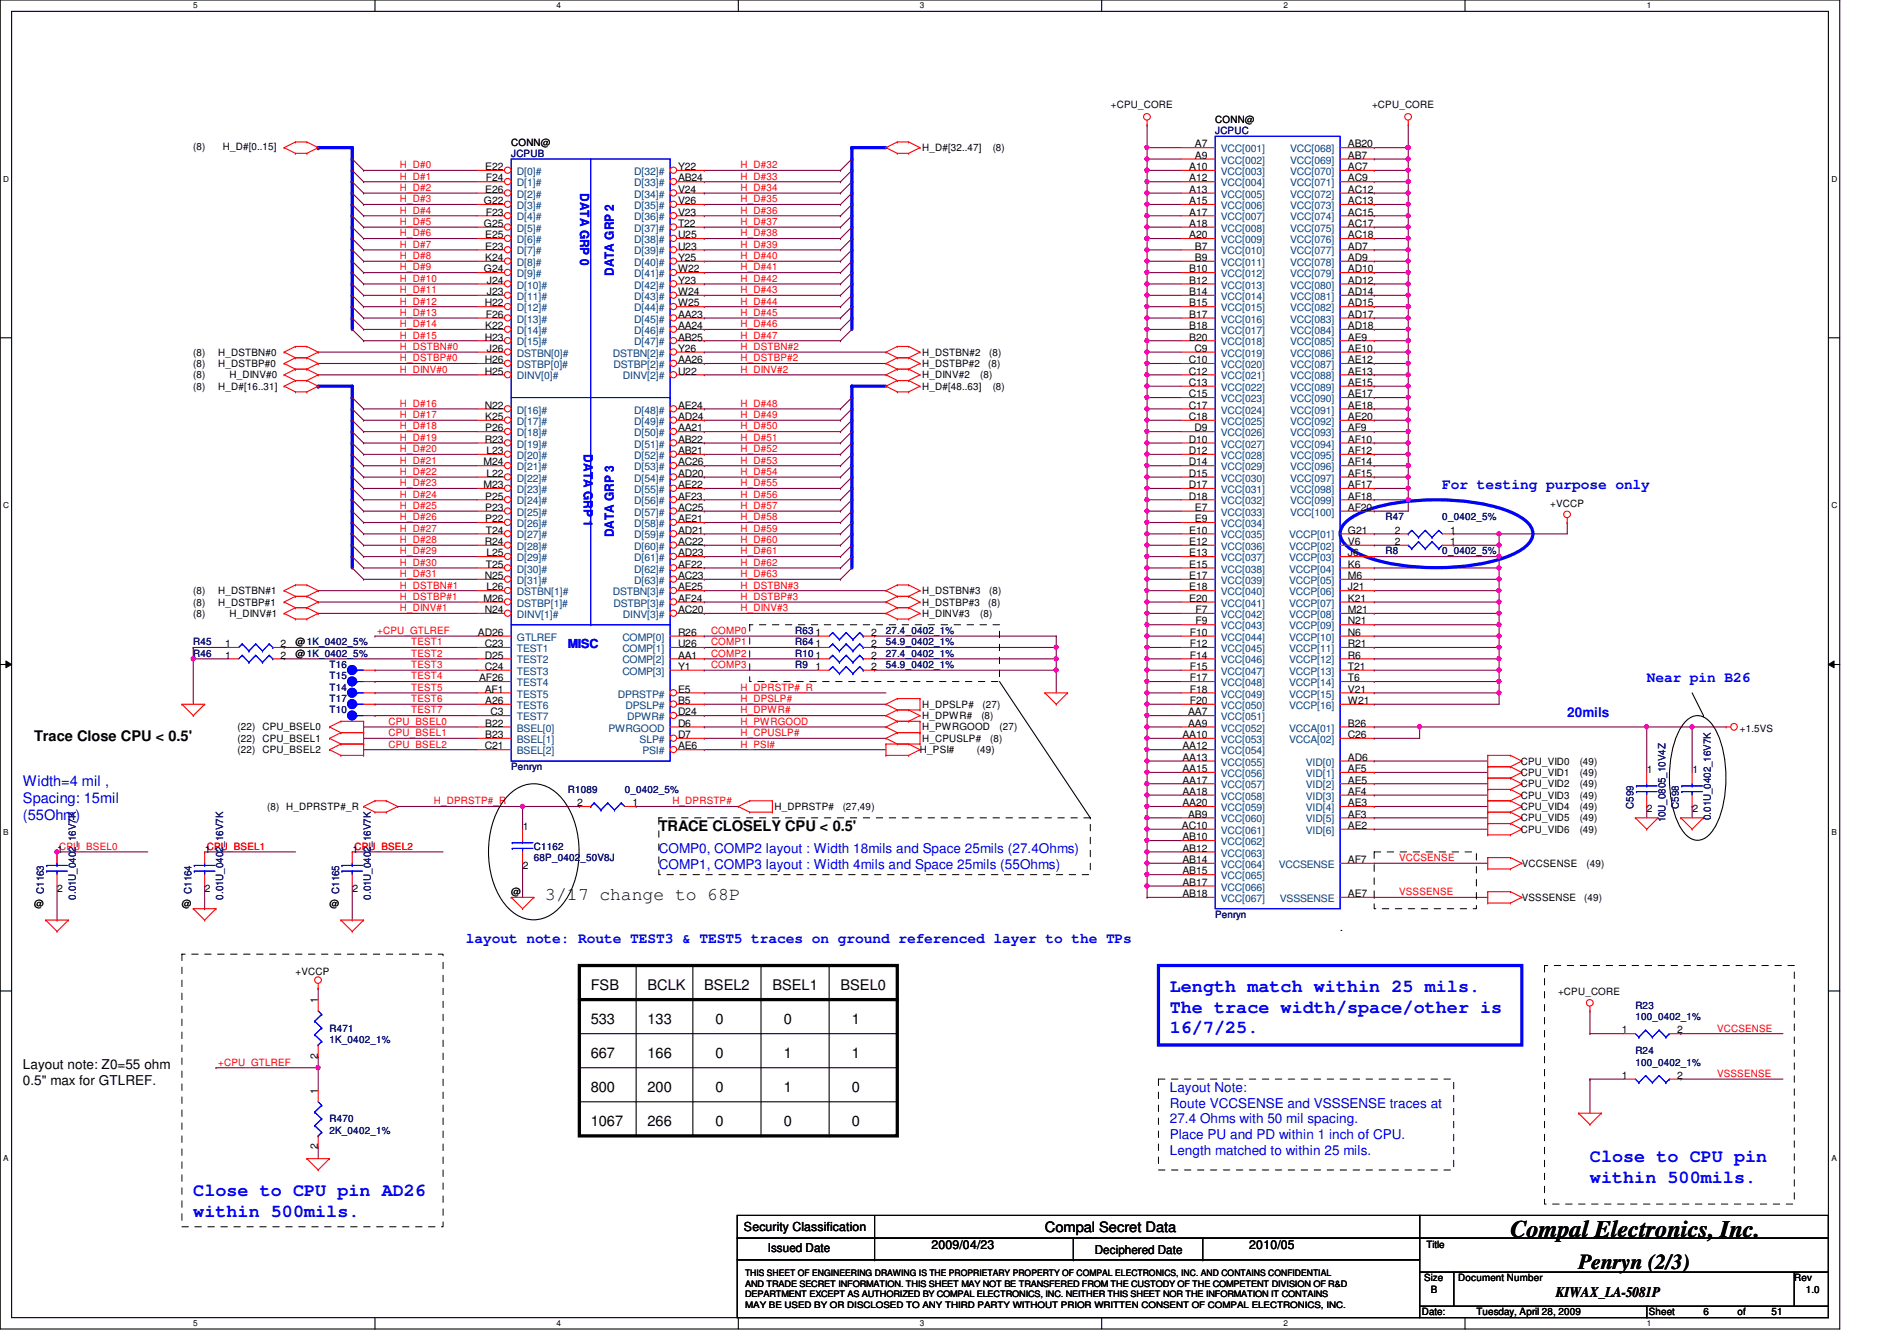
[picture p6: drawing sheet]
<svg xmlns="http://www.w3.org/2000/svg" width="297mm" height="210mm" viewBox="0 0 297 210" stroke-linecap="round" stroke-linejoin="round" font-family="sans-serif">
<defs><g id="words">
<text font-size="3.7" x="236.5" y="193.6">Compal Electronics, Inc.</text>
<text font-size="3.3" x="247.2" y="198.6">Penryn (2/3)</text>
<text font-size="2.8" x="85.4" y="140.9">3/17 change to 68P</text>
<g font-size="2.8" fill="#00f">
<text x="183.2" y="155.3">Length match within 25 mils.</text>
<text x="183.2" y="158.5">The trace width/space/other is</text>
<text x="183.2" y="161.7">16/7/25.</text>
<text x="249" y="181.9">Close to CPU pin</text>
<text x="249" y="185.2">within 500mils.</text>
<text x="30.3" y="187.3">Close to CPU pin AD26</text>
<text x="30.3" y="190.5">within 500mils.</text>
</g>
<g font-size="2.3" fill="#00f">
<text x="225.8" y="76.5">For testing purpose only</text>
<text x="257.8" y="106.8">Near pin B26</text>
<text x="3.6" y="123">Width=4 mil ,</text>
<text x="3.6" y="125.6">Spacing: 15mil</text>
<text x="3.6" y="128.3">(55Ohm)</text>
<text x="72.9" y="147.7">layout note: Route TEST3 &amp; TEST5 traces on ground referenced layer to the TPs</text>
</g>
<g font-size="2.3">
<text x="5.4" y="115.9">Trace Close CPU &lt; 0.5'</text>
<text x="103.2" y="130.1">TRACE CLOSELY CPU &lt; 0.5'</text>
<text x="92.5" y="155">FSB</text>
<text x="101.4" y="155">BCLK</text>
<text x="110.3" y="155">BSEL2</text>
<text x="120.9" y="155">BSEL1</text>
<text x="131.6" y="155">BSEL0</text>
<text x="92.5" y="160.3">533</text>
<text x="101.4" y="160.3">133</text>
<text x="112.1" y="160.3">0</text>
<text x="122.7" y="160.3">0</text>
<text x="133.4" y="160.3">1</text>
<text x="92.5" y="165.7">667</text>
<text x="101.4" y="165.7">166</text>
<text x="112.1" y="165.7">0</text>
<text x="122.7" y="165.7">1</text>
<text x="133.4" y="165.7">1</text>
<text x="92.5" y="171">800</text>
<text x="101.4" y="171">200</text>
<text x="112.1" y="171">0</text>
<text x="122.7" y="171">1</text>
<text x="133.4" y="171">0</text>
<text x="92.5" y="176.3">1067</text>
<text x="101.4" y="176.3">266</text>
<text x="112.1" y="176.3">0</text>
<text x="122.7" y="176.3">0</text>
<text x="133.4" y="176.3">0</text>
<text x="243.6" y="203">KIWAX_LA-5081P</text>
</g>
<text font-size="2.2" x="163.6" y="192.8">Compal Secret Data</text>
<g font-size="2.1" fill="#00f">
<text x="245.4" y="112.2">20mils</text>
<text x="103.2" y="133.5">COMP0, COMP2 layout : Width 18mils and Space 25mils (27.4Ohms)</text>
<text x="103.2" y="136">COMP1, COMP3 layout : Width 4mils and Space 25mils (55Ohms)</text>
<text x="183.2" y="170.9">Layout Note:</text>
<text x="183.2" y="173.4">Route VCCSENSE and VSSSENSE traces at</text>
<text x="183.2" y="175.9">27.4 Ohms with 50 mil spacing.</text>
<text x="183.2" y="178.4">Place PU and PD within 1 inch of CPU.</text>
<text x="183.2" y="180.8">Length matched to within 25 mils.</text>
</g>
<g font-size="2.1">
<text x="3.6" y="167.3">Layout note: Z0=55 ohm</text>
<text x="3.6" y="169.8">0.5&quot; max for GTLREF.</text>
</g>
<g font-size="1.9" fill="#00f">
<text x="90.8" y="30.2" transform="rotate(90 90.8 30.2)">DATA GRP 0</text>
<text x="96.1" y="43.2" transform="rotate(-90 96.1 43.2)">DATA GRP 2</text>
<text x="91.4" y="71.1" transform="rotate(90 91.4 71.1)">DATA GRP 1</text>
<text x="96.1" y="84.1" transform="rotate(-90 96.1 84.1)">DATA GRP 3</text>
<text x="88.9" y="101.4">MISC</text>
</g>
<g font-size="1.9">
<text x="116.5" y="192.7">Security Classification</text>
<text x="120.2" y="196">Issued Date</text>
<text x="145.8" y="195.6">2009/04/23</text>
<text x="171.4" y="196.2">Deciphered Date</text>
<text x="195.6" y="195.6">2010/05</text>
</g>
<g font-size="1.6">
<text x="173.9" y="16.9">+CPU_CORE</text>
<text x="214.8" y="16.9">+CPU_CORE</text>
<text x="30.3" y="23.5">(8)</text>
<text x="34.9" y="23.5">H_D#[0..15]</text>
<text x="80" y="22.8">CONN@</text>
<text x="144.4" y="23.7">H_D#[32..47]</text>
<text x="155.4" y="23.7">(8)</text>
<text x="187.1" y="23.1">A7</text>
<text x="190.3" y="19.2">CONN@</text>
<text x="211.1" y="23.1">AB20</text>
<text x="76" y="26.6">E22</text>
<text x="76.1" y="28.4">F24</text>
<text x="106.2" y="26.6">Y22</text>
<text x="106.2" y="28.4">AB24</text>
<text x="186.2" y="26.6">A10</text>
<text x="186.2" y="28.4">A12</text>
<text x="187.1" y="24.8">A9</text>
<text x="211.1" y="24.8">AB7</text>
<text x="211.1" y="26.6">AC7</text>
<text x="211.1" y="28.4">AC9</text>
<text x="75.8" y="32">G22</text>
<text x="75.8" y="35.5">G25</text>
<text x="76" y="30.2">E26</text>
<text x="76.1" y="33.7">F23</text>
<text x="106.2" y="30.2">V24</text>
<text x="106.2" y="32">V26</text>
<text x="106.2" y="33.7">V23</text>
<text x="106.2" y="35.5">T22</text>
<text x="186.2" y="30.2">A13</text>
<text x="186.2" y="32">A15</text>
<text x="186.2" y="33.7">A17</text>
<text x="186.2" y="35.5">A18</text>
<text x="211.1" y="30.2">AC12</text>
<text x="211.1" y="32">AC13</text>
<text x="211.1" y="33.7">AC15</text>
<text x="211.1" y="35.5">AC17</text>
<text x="76" y="37.3">E25</text>
<text x="76" y="39.1">E23</text>
<text x="76" y="40.9">K24</text>
<text x="106.2" y="37.3">U25</text>
<text x="106.2" y="39.1">U23</text>
<text x="106.2" y="40.9">Y25</text>
<text x="186.2" y="37.3">A20</text>
<text x="187.1" y="39.1">B7</text>
<text x="187.1" y="40.9">B9</text>
<text x="211.1" y="37.3">AC18</text>
<text x="211.1" y="39.1">AD7</text>
<text x="211.1" y="40.9">AD9</text>
<text x="75.8" y="42.6">G24</text>
<text x="75.9" y="48">H22</text>
<text x="76.2" y="44.4">J24</text>
<text x="76.2" y="46.2">J23</text>
<text x="106.2" y="42.6">W22</text>
<text x="106.2" y="44.4">Y23</text>
<text x="106.2" y="46.2">W24</text>
<text x="106.2" y="48">W25</text>
<text x="186.2" y="42.6">B10</text>
<text x="186.2" y="44.4">B12</text>
<text x="186.2" y="46.2">B14</text>
<text x="186.2" y="48">B15</text>
<text x="211.1" y="42.6">AD10</text>
<text x="211.1" y="44.4">AD12</text>
<text x="211.1" y="46.2">AD14</text>
<text x="211.1" y="48">AD15</text>
<text x="75.9" y="53.3">H23</text>
<text x="76" y="51.5">K22</text>
<text x="76.1" y="49.7">F26</text>
<text x="106.2" y="49.7">AA23</text>
<text x="106.2" y="51.5">AA24</text>
<text x="106.2" y="53.3">AB25</text>
<text x="186.2" y="49.7">B17</text>
<text x="186.2" y="51.5">B18</text>
<text x="186.2" y="53.3">B20</text>
<text x="211.1" y="49.7">AD17</text>
<text x="211.1" y="51.5">AD18</text>
<text x="211.1" y="53.3">AE9</text>
<text x="30.3" y="55.7">(8)</text>
<text x="30.3" y="57.4">(8)</text>
<text x="30.3" y="59.2">(8)</text>
<text x="34.2" y="55.7">H_DSTBN#0</text>
<text x="34.2" y="57.4">H_DSTBP#0</text>
<text x="35.9" y="59.2">H_DINV#0</text>
<text x="75.9" y="58.6">H25</text>
<text x="75.9" y="56.9">H26</text>
<text x="76.2" y="55.1">J26</text>
<text x="106.2" y="58.6">U22</text>
<text x="106.2" y="55.1">Y26</text>
<text x="106.2" y="56.9">AA26</text>
<text x="144.4" y="55.7">H_DSTBN#2</text>
<text x="144.4" y="57.4">H_DSTBP#2</text>
<text x="144.4" y="59.2">H_DINV#2</text>
<text x="153.5" y="59.2">(8)</text>
<text x="154.7" y="57.4">(8)</text>
<text x="154.9" y="55.7">(8)</text>
<text x="186.1" y="56.9">C10</text>
<text x="186.1" y="58.6">C12</text>
<text x="187" y="55.1">C9</text>
<text x="211.1" y="55.1">AE10</text>
<text x="211.1" y="56.9">AE12</text>
<text x="211.1" y="58.6">AE13</text>
<text x="30.3" y="61">(8)</text>
<text x="34.2" y="61">H_D#[16..31]</text>
<text x="75.9" y="64">N22</text>
<text x="76" y="65.7">K25</text>
<text x="106.2" y="64">AE24</text>
<text x="106.2" y="65.7">AD24</text>
<text x="144.4" y="61">H_D#[48..63]</text>
<text x="155.4" y="61">(8)</text>
<text x="186.1" y="60.4">C13</text>
<text x="186.1" y="62.2">C15</text>
<text x="186.1" y="64">C17</text>
<text x="186.1" y="65.7">C18</text>
<text x="211.1" y="60.4">AE15</text>
<text x="211.1" y="62.2">AE17</text>
<text x="211.1" y="64">AE18</text>
<text x="211.1" y="65.7">AE20</text>
<text x="75.9" y="69.3">R23</text>
<text x="76" y="67.5">P26</text>
<text x="76.2" y="71.1">L23</text>
<text x="106.2" y="67.5">AA21</text>
<text x="106.2" y="69.3">AB22</text>
<text x="106.2" y="71.1">AB21</text>
<text x="186.1" y="69.3">D10</text>
<text x="186.1" y="71.1">D12</text>
<text x="187" y="67.5">D9</text>
<text x="211.1" y="67.5">AF9</text>
<text x="211.1" y="69.3">AF10</text>
<text x="211.1" y="71.1">AF12</text>
<text x="75.7" y="72.9">M24</text>
<text x="75.7" y="76.4">M23</text>
<text x="76.2" y="74.6">L22</text>
<text x="106.2" y="72.9">AC26</text>
<text x="106.2" y="74.6">AD20</text>
<text x="106.2" y="76.4">AE22</text>
<text x="186.1" y="72.9">D14</text>
<text x="186.1" y="74.6">D15</text>
<text x="186.1" y="76.4">D17</text>
<text x="211.1" y="72.9">AF14</text>
<text x="211.1" y="74.6">AF15</text>
<text x="211.1" y="76.4">AF17</text>
<text x="76" y="78.2">P25</text>
<text x="76" y="80">P23</text>
<text x="76" y="81.7">P22</text>
<text x="76.1" y="83.5">T24</text>
<text x="106.2" y="78.2">AF23</text>
<text x="106.2" y="80">AC25</text>
<text x="106.2" y="81.7">AE21</text>
<text x="106.2" y="83.5">AD21</text>
<text x="186.1" y="78.2">D18</text>
<text x="186.2" y="83.5">E10</text>
<text x="187.1" y="80">E7</text>
<text x="187.1" y="81.7">E9</text>
<text x="211.1" y="78.2">AF18</text>
<text x="211.1" y="80">AF20</text>
<text x="211.1" y="83.5">G21</text>
<text x="218.4" y="83.5">2</text>
<text x="227.1" y="83.5">1</text>
<text x="242.7" y="79.3">+VCCP</text>
<text x="75.9" y="85.3">R24</text>
<text x="76.1" y="88.9">T25</text>
<text x="76.2" y="87.1">L25</text>
<text x="106.2" y="85.3">AC22</text>
<text x="106.2" y="87.1">AD23</text>
<text x="106.2" y="88.9">AF22</text>
<text x="186.2" y="85.3">E12</text>
<text x="186.2" y="87.1">E13</text>
<text x="186.2" y="88.9">E15</text>
<text x="211.1" y="87.1">J6</text>
<text x="211.1" y="88.9">K6</text>
<text x="211.1" y="85.3">V6</text>
<text x="218.4" y="85.3">2</text>
<text x="227.1" y="85.3">1</text>
<text x="30.3" y="93">(8)</text>
<text x="30.3" y="94.8">(8)</text>
<text x="34.2" y="93">H_DSTBN#1</text>
<text x="34.2" y="94.8">H_DSTBP#1</text>
<text x="75.7" y="94.2">M26</text>
<text x="75.9" y="90.6">N25</text>
<text x="75.9" y="96">N24</text>
<text x="76.2" y="92.4">L26</text>
<text x="106.2" y="90.6">AC23</text>
<text x="106.2" y="96">AC20</text>
<text x="106.2" y="92.4">AE25</text>
<text x="106.2" y="94.2">AF24</text>
<text x="144.4" y="93">H_DSTBN#3</text>
<text x="144.4" y="94.8">H_DSTBP#3</text>
<text x="154.7" y="94.8">(8)</text>
<text x="154.9" y="93">(8)</text>
<text x="186.2" y="90.6">E17</text>
<text x="186.2" y="92.4">E18</text>
<text x="186.2" y="94.2">E20</text>
<text x="187.2" y="96">F7</text>
<text x="211.1" y="90.6">M6</text>
<text x="211.1" y="92.4">J21</text>
<text x="211.1" y="94.2">K21</text>
<text x="211.1" y="96">M21</text>
<text x="30.3" y="96.6">(8)</text>
<text x="35.3" y="101.3">1</text>
<text x="35.9" y="96.6">H_DINV#1</text>
<text x="43.9" y="101.3">2</text>
<text x="46.3" y="101">@1K_0402_5%</text>
<text x="74.8" y="99.5">AD26</text>
<text x="75.9" y="101.3">C23</text>
<text x="106.2" y="99.5">R26</text>
<text x="106.2" y="101.3">U26</text>
<text x="127.7" y="99.5">1</text>
<text x="127.7" y="101.3">1</text>
<text x="136.4" y="99.5">2</text>
<text x="136.4" y="101.3">2</text>
<text x="144.4" y="96.6">H_DINV#3</text>
<text x="153.5" y="96.6">(8)</text>
<text x="186.3" y="99.5">F10</text>
<text x="186.3" y="101.3">F12</text>
<text x="187.2" y="97.7">F9</text>
<text x="211.1" y="97.7">N21</text>
<text x="211.1" y="99.5">N6</text>
<text x="211.1" y="101.3">R21</text>
<text x="35.3" y="103.1">1</text>
<text x="43.9" y="103.1">2</text>
<text x="46.3" y="102.8">@1K_0402_5%</text>
<text x="75" y="106.6">AF26</text>
<text x="75.9" y="104.9">C24</text>
<text x="75.9" y="103.1">D25</text>
<text x="106.2" y="103.1">AA1</text>
<text x="106.2" y="104.9">Y1</text>
<text x="127.7" y="103.1">1</text>
<text x="127.7" y="104.9">1</text>
<text x="136.4" y="103.1">2</text>
<text x="136.4" y="104.9">2</text>
<text x="186.3" y="103.1">F14</text>
<text x="186.3" y="104.9">F15</text>
<text x="186.3" y="106.6">F17</text>
<text x="211.1" y="103.1">R6</text>
<text x="211.1" y="104.9">T21</text>
<text x="211.1" y="106.6">T6</text>
<text x="75.9" y="108.4">AF1</text>
<text x="76" y="113.7">B22</text>
<text x="76" y="110.2">A26</text>
<text x="76.8" y="112">C3</text>
<text x="106.2" y="108.4">E5</text>
<text x="106.2" y="110.2">B5</text>
<text x="106.2" y="112">D24</text>
<text x="106.2" y="113.7">D6</text>
<text x="144.4" y="110.8">H_DPSLP#</text>
<text x="144.4" y="112.6">H_DPWR#</text>
<text x="153.7" y="112.6">(8)</text>
<text x="153.8" y="110.8">(27)</text>
<text x="186.1" y="112">AA7</text>
<text x="186.1" y="113.7">AA9</text>
<text x="186.3" y="108.4">F18</text>
<text x="186.3" y="110.2">F20</text>
<text x="211.1" y="113.7">B26</text>
<text x="211.1" y="108.4">V21</text>
<text x="211.1" y="110.2">W21</text>
<text x="37.2" y="114.3">(22)</text>
<text x="37.2" y="116.1">(22)</text>
<text x="37.2" y="117.9">(22)</text>
<text x="41.1" y="114.3">CPU_BSEL0</text>
<text x="41.1" y="116.1">CPU_BSEL1</text>
<text x="41.1" y="117.9">CPU_BSEL2</text>
<text x="75.9" y="117.3">C21</text>
<text x="76" y="115.5">B23</text>
<text x="106.2" y="117.3">AE6</text>
<text x="106.2" y="115.5">D7</text>
<text x="144.1" y="117.9">H_PSI#</text>
<text x="144.4" y="116.1">H_CPUSLP#</text>
<text x="144.4" y="114.3">H_PWRGOOD</text>
<text x="152.9" y="117.9">(49)</text>
<text x="155.1" y="116.1">(8)</text>
<text x="156.5" y="114.3">(27)</text>
<text x="185.2" y="115.5">AA10</text>
<text x="185.2" y="117.3">AA12</text>
<text x="185.2" y="119.1">AA13</text>
<text x="211.1" y="119.1">AD6</text>
<text x="211.1" y="115.5">C26</text>
<text x="238.1" y="119.7">CPU_VID0</text>
<text x="247.4" y="119.7">(49)</text>
<text x="272.4" y="114.5">+1.5VS</text>
<text x="185.2" y="120.9">AA15</text>
<text x="185.2" y="122.6">AA17</text>
<text x="185.2" y="124.4">AA18</text>
<text x="211.1" y="120.9">AF5</text>
<text x="211.1" y="122.6">AE5</text>
<text x="211.1" y="124.4">AF4</text>
<text x="238.1" y="121.5">CPU_VID1</text>
<text x="238.1" y="123.2">CPU_VID2</text>
<text x="238.1" y="125">CPU_VID3</text>
<text x="247.4" y="121.5">(49)</text>
<text x="247.4" y="123.2">(49)</text>
<text x="247.4" y="125">(49)</text>
<text x="257.9" y="121.1">1</text>
<text x="265" y="121.1">1</text>
<text x="41.8" y="126.8">(8)</text>
<text x="44.8" y="126.8">H_DPRSTP#_R</text>
<text x="81.9" y="130">1</text>
<text x="90.4" y="126.2">2</text>
<text x="99.1" y="126.2">1</text>
<text x="121.3" y="126.8">H_DPRSTP#</text>
<text x="131.9" y="126.8">(27,49)</text>
<text x="185.1" y="129.8">AC10</text>
<text x="185.2" y="126.2">AA20</text>
<text x="185.2" y="131.5">AB10</text>
<text x="186.1" y="128">AB9</text>
<text x="211.1" y="126.2">AE3</text>
<text x="211.1" y="128">AF3</text>
<text x="211.1" y="129.8">AE2</text>
<text x="238.1" y="126.8">CPU_VID4</text>
<text x="238.1" y="128.6">CPU_VID5</text>
<text x="238.1" y="130.3">CPU_VID6</text>
<text x="247.4" y="126.8">(49)</text>
<text x="247.4" y="128.6">(49)</text>
<text x="247.4" y="130.3">(49)</text>
<text x="257.9" y="127.1">2</text>
<text x="265" y="127.1">2</text>
<text x="9" y="133.5">1</text>
<text x="32.1" y="133.5">1</text>
<text x="55.2" y="133.5">1</text>
<text x="81.9" y="136">2</text>
<text x="185.2" y="133.3">AB12</text>
<text x="185.2" y="135.1">AB14</text>
<text x="185.2" y="136.9">AB15</text>
<text x="211.1" y="135.1">AF7</text>
<text x="238.3" y="135.7">VCCSENSE</text>
<text x="248.4" y="135.7">(49)</text>
<text x="5.4" y="141.9">@</text>
<text x="9" y="139.6">2</text>
<text x="28.5" y="141.9">@</text>
<text x="32.1" y="139.6">2</text>
<text x="51.6" y="141.9">@</text>
<text x="55.2" y="139.6">2</text>
<text x="80" y="140.1">@</text>
<text x="185.2" y="138.6">AB17</text>
<text x="185.2" y="140.4">AB18</text>
<text x="211.1" y="140.4">AE7</text>
<text x="238.3" y="141">VSSSENSE</text>
<text x="248.1" y="141">(49)</text>
<text x="209.8" y="145.8">.</text>
<text x="46.3" y="152.6">+VCCP</text>
<text x="244" y="155.8">+CPU_CORE</text>
<text x="49.8" y="157" transform="rotate(-90 49.8 157)">1</text>
<text x="254" y="161.8">1</text>
<text x="262.6" y="161.8">2</text>
<text x="49.8" y="165.7" transform="rotate(-90 49.8 165.7)">2</text>
<text x="49.8" y="171.2" transform="rotate(-90 49.8 171.2)">1</text>
<text x="254" y="168.9">1</text>
<text x="262.6" y="168.9">2</text>
<text x="49.8" y="179.9" transform="rotate(-90 49.8 179.9)">2</text>
<text x="223.3" y="195.4">Title</text>
<text x="223" y="200.6">Size</text>
<text x="224.1" y="202.4">B</text>
<text x="228.3" y="200.6">Document Number</text>
<text x="281" y="200.6">Rev</text>
<text x="282.7" y="202.4">1.0</text>
<text x="222.6" y="205.9">Date:</text>
<text x="231.2" y="205.9">Tuesday, April 28, 2009</text>
<text x="258.2" y="205.9">Sheet</text>
<text x="266.7" y="205.9">6</text>
<text x="272.1" y="205.9">of</text>
<text x="277.4" y="205.9">51</text>
</g>
<g font-size="1.6" fill="#000080">
<text x="190.3" y="21">JCPUC</text>
<text x="80" y="24.6">JCPUB</text>
<text x="217" y="81.4">R47</text>
<text x="225.8" y="81.4">0_0402_5%</text>
<text x="217" y="86.8">R8</text>
<text x="225.8" y="86.8">0_0402_5%</text>
<text x="30.3" y="101">R45</text>
<text x="124.5" y="99.2">R63</text>
<text x="124.5" y="101">R64</text>
<text x="138.7" y="99.2">27.4_0402_1%</text>
<text x="138.7" y="101">54.9_0402_1%</text>
<text x="30.3" y="102.8">R46</text>
<text x="51.6" y="106.3">T15</text>
<text x="51.6" y="104.6">T16</text>
<text x="124.5" y="102.8">R10</text>
<text x="124.5" y="104.6">R9</text>
<text x="138.7" y="102.8">27.4_0402_1%</text>
<text x="138.7" y="104.6">54.9_0402_1%</text>
<text x="51.6" y="111.7">T10</text>
<text x="51.6" y="108.1">T14</text>
<text x="51.6" y="109.9">T17</text>
<text x="80" y="120.6">Penryn</text>
<text x="88.9" y="124.1">R1089</text>
<text x="97.8" y="124.1">0_0402_5%</text>
<text x="255.8" y="126.6" transform="rotate(-90 255.8 126.6)">C599</text>
<text x="260.8" y="128.7" transform="rotate(-90 260.8 128.7)">10U_0805_10V4Z</text>
<text x="262.9" y="126.6" transform="rotate(-90 262.9 126.6)">C598</text>
<text x="267.9" y="128.4" transform="rotate(-90 267.9 128.4)">0.01U_0402_16V7K</text>
<text x="83.6" y="133">C1162</text>
<text x="83.6" y="134.8">68P_0402_50V8J</text>
<text x="6.9" y="139.9" transform="rotate(-90 6.9 139.9)">C1163</text>
<text x="11.8" y="140.8" transform="rotate(-90 11.8 140.8)">0.01U_0402_16V7K</text>
<text x="30" y="139.9" transform="rotate(-90 30 139.9)">C1164</text>
<text x="35" y="140.8" transform="rotate(-90 35 140.8)">0.01U_0402_16V7K</text>
<text x="53.1" y="139.9" transform="rotate(-90 53.1 139.9)">C1165</text>
<text x="58.1" y="140.8" transform="rotate(-90 58.1 140.8)">0.01U_0402_16V7K</text>
<text x="190.3" y="143.7">Penryn</text>
<text x="51.6" y="161.5">R471</text>
<text x="256.1" y="157.9">R23</text>
<text x="256.1" y="159.7">100_0402_1%</text>
<text x="51.6" y="163.2">1K_0402_1%</text>
<text x="256.1" y="165">R24</text>
<text x="256.1" y="166.8">100_0402_1%</text>
<text x="51.6" y="175.7">R470</text>
<text x="51.6" y="177.5">2K_0402_1%</text>
</g>
<g font-size="1.6" fill="#004080">
<text x="191.2" y="23.8">VCC[001]</text>
<text x="202" y="23.8">VCC[068]</text>
<text x="80.9" y="27.4">D[0]#</text>
<text x="80.9" y="29.2">D[1]#</text>
<text x="99.3" y="27.4">D[32]#</text>
<text x="99.3" y="29.2">D[33]#</text>
<text x="191.2" y="25.6">VCC[002]</text>
<text x="191.2" y="27.4">VCC[003]</text>
<text x="191.2" y="29.2">VCC[004]</text>
<text x="202" y="25.6">VCC[069]</text>
<text x="202" y="27.4">VCC[070]</text>
<text x="202" y="29.2">VCC[071]</text>
<text x="80.9" y="30.9">D[2]#</text>
<text x="80.9" y="32.7">D[3]#</text>
<text x="80.9" y="34.5">D[4]#</text>
<text x="99.3" y="30.9">D[34]#</text>
<text x="99.3" y="32.7">D[35]#</text>
<text x="99.3" y="34.5">D[36]#</text>
<text x="191.2" y="30.9">VCC[005]</text>
<text x="191.2" y="32.7">VCC[006]</text>
<text x="191.2" y="34.5">VCC[007]</text>
<text x="202" y="30.9">VCC[072]</text>
<text x="202" y="32.7">VCC[073]</text>
<text x="202" y="34.5">VCC[074]</text>
<text x="80.9" y="36.3">D[5]#</text>
<text x="80.9" y="38.1">D[6]#</text>
<text x="80.9" y="39.8">D[7]#</text>
<text x="80.9" y="41.6">D[8]#</text>
<text x="99.3" y="36.3">D[37]#</text>
<text x="99.3" y="38.1">D[38]#</text>
<text x="99.3" y="39.8">D[39]#</text>
<text x="99.3" y="41.6">D[40]#</text>
<text x="191.2" y="36.3">VCC[008]</text>
<text x="191.2" y="38.1">VCC[009]</text>
<text x="191.2" y="39.8">VCC[010]</text>
<text x="191.2" y="41.6">VCC[011]</text>
<text x="202" y="36.3">VCC[075]</text>
<text x="202" y="38.1">VCC[076]</text>
<text x="202" y="39.8">VCC[077]</text>
<text x="202" y="41.6">VCC[078]</text>
<text x="80.9" y="45.2">D[10]#</text>
<text x="80.9" y="46.9">D[11]#</text>
<text x="80.9" y="43.4">D[9]#</text>
<text x="99.3" y="43.4">D[41]#</text>
<text x="99.3" y="45.2">D[42]#</text>
<text x="99.3" y="46.9">D[43]#</text>
<text x="191.2" y="43.4">VCC[012]</text>
<text x="191.2" y="45.2">VCC[013]</text>
<text x="191.2" y="46.9">VCC[014]</text>
<text x="202" y="43.4">VCC[079]</text>
<text x="202" y="45.2">VCC[080]</text>
<text x="202" y="46.9">VCC[081]</text>
<text x="80.9" y="48.7">D[12]#</text>
<text x="80.9" y="50.5">D[13]#</text>
<text x="80.9" y="52.3">D[14]#</text>
<text x="99.3" y="48.7">D[44]#</text>
<text x="99.3" y="50.5">D[45]#</text>
<text x="99.3" y="52.3">D[46]#</text>
<text x="191.2" y="48.7">VCC[015]</text>
<text x="191.2" y="50.5">VCC[016]</text>
<text x="191.2" y="52.3">VCC[017]</text>
<text x="202" y="48.7">VCC[082]</text>
<text x="202" y="50.5">VCC[083]</text>
<text x="202" y="52.3">VCC[084]</text>
<text x="80.9" y="54.1">D[15]#</text>
<text x="80.9" y="59.4">DINV[0]#</text>
<text x="80.9" y="55.8">DSTBN[0]#</text>
<text x="80.9" y="57.6">DSTBP[0]#</text>
<text x="96" y="55.8">DSTBN[2]#</text>
<text x="96.1" y="57.6">DSTBP[2]#</text>
<text x="97.5" y="59.4">DINV[2]#</text>
<text x="99.3" y="54.1">D[47]#</text>
<text x="191.2" y="54.1">VCC[018]</text>
<text x="191.2" y="55.8">VCC[019]</text>
<text x="191.2" y="57.6">VCC[020]</text>
<text x="191.2" y="59.4">VCC[021]</text>
<text x="202" y="54.1">VCC[085]</text>
<text x="202" y="55.8">VCC[086]</text>
<text x="202" y="57.6">VCC[087]</text>
<text x="202" y="59.4">VCC[088]</text>
<text x="80.9" y="64.7">D[16]#</text>
<text x="99.3" y="64.7">D[48]#</text>
<text x="191.2" y="61.2">VCC[022]</text>
<text x="191.2" y="62.9">VCC[023]</text>
<text x="191.2" y="64.7">VCC[024]</text>
<text x="202" y="61.2">VCC[089]</text>
<text x="202" y="62.9">VCC[090]</text>
<text x="202" y="64.7">VCC[091]</text>
<text x="80.9" y="66.5">D[17]#</text>
<text x="80.9" y="68.3">D[18]#</text>
<text x="80.9" y="70.1">D[19]#</text>
<text x="80.9" y="71.8">D[20]#</text>
<text x="99.3" y="66.5">D[49]#</text>
<text x="99.3" y="68.3">D[50]#</text>
<text x="99.3" y="70.1">D[51]#</text>
<text x="99.3" y="71.8">D[52]#</text>
<text x="191.2" y="66.5">VCC[025]</text>
<text x="191.2" y="68.3">VCC[026]</text>
<text x="191.2" y="70.1">VCC[027]</text>
<text x="191.2" y="71.8">VCC[028]</text>
<text x="202" y="66.5">VCC[092]</text>
<text x="202" y="68.3">VCC[093]</text>
<text x="202" y="70.1">VCC[094]</text>
<text x="202" y="71.8">VCC[095]</text>
<text x="80.9" y="73.6">D[21]#</text>
<text x="80.9" y="75.4">D[22]#</text>
<text x="80.9" y="77.2">D[23]#</text>
<text x="99.3" y="73.6">D[53]#</text>
<text x="99.3" y="75.4">D[54]#</text>
<text x="99.3" y="77.2">D[55]#</text>
<text x="191.2" y="73.6">VCC[029]</text>
<text x="191.2" y="75.4">VCC[030]</text>
<text x="191.2" y="77.2">VCC[031]</text>
<text x="202" y="73.6">VCC[096]</text>
<text x="202" y="75.4">VCC[097]</text>
<text x="202" y="77.2">VCC[098]</text>
<text x="80.9" y="79">D[24]#</text>
<text x="80.9" y="80.7">D[25]#</text>
<text x="80.9" y="82.5">D[26]#</text>
<text x="99.3" y="79">D[56]#</text>
<text x="99.3" y="80.7">D[57]#</text>
<text x="99.3" y="82.5">D[58]#</text>
<text x="191.2" y="79">VCC[032]</text>
<text x="191.2" y="80.7">VCC[033]</text>
<text x="191.2" y="82.5">VCC[034]</text>
<text x="202" y="79">VCC[099]</text>
<text x="202" y="80.7">VCC[100]</text>
<text x="80.9" y="84.3">D[27]#</text>
<text x="80.9" y="86.1">D[28]#</text>
<text x="80.9" y="87.8">D[29]#</text>
<text x="80.9" y="89.6">D[30]#</text>
<text x="99.3" y="84.3">D[59]#</text>
<text x="99.3" y="86.1">D[60]#</text>
<text x="99.3" y="87.8">D[61]#</text>
<text x="99.3" y="89.6">D[62]#</text>
<text x="191.2" y="84.3">VCC[035]</text>
<text x="191.2" y="86.1">VCC[036]</text>
<text x="191.2" y="87.8">VCC[037]</text>
<text x="191.2" y="89.6">VCC[038]</text>
<text x="201.8" y="87.8">VCCP[03]</text>
<text x="201.8" y="89.6">VCCP[04]</text>
<text x="201.8" y="84.3">VCCP[01]</text>
<text x="201.8" y="86.1">VCCP[02]</text>
<text x="80.9" y="91.4">D[31]#</text>
<text x="80.9" y="93.2">DSTBN[1]#</text>
<text x="80.9" y="95">DSTBP[1]#</text>
<text x="96" y="93.2">DSTBN[3]#</text>
<text x="96.1" y="95">DSTBP[3]#</text>
<text x="99.3" y="91.4">D[63]#</text>
<text x="191.2" y="91.4">VCC[039]</text>
<text x="191.2" y="93.2">VCC[040]</text>
<text x="191.2" y="95">VCC[041]</text>
<text x="201.8" y="91.4">VCCP[05]</text>
<text x="201.8" y="93.2">VCCP[06]</text>
<text x="201.8" y="95">VCCP[07]</text>
<text x="80.9" y="96.7">DINV[1]#</text>
<text x="80.9" y="100.3">GTLREF</text>
<text x="97.4" y="100.3">COMP[0]</text>
<text x="97.5" y="96.7">DINV[3]#</text>
<text x="191.2" y="96.7">VCC[042]</text>
<text x="191.2" y="98.5">VCC[043]</text>
<text x="191.2" y="100.3">VCC[044]</text>
<text x="201.8" y="96.7">VCCP[08]</text>
<text x="201.8" y="98.5">VCCP[09]</text>
<text x="201.8" y="100.3">VCCP[10]</text>
<text x="80.9" y="105.6">TEST3</text>
<text x="80.9" y="103.8">TEST2</text>
<text x="80.9" y="107.4">TEST4</text>
<text x="80.9" y="102.1">TEST1</text>
<text x="97.4" y="102.1">COMP[1]</text>
<text x="97.4" y="103.8">COMP[2]</text>
<text x="97.4" y="105.6">COMP[3]</text>
<text x="191.2" y="102.1">VCC[045]</text>
<text x="191.2" y="103.8">VCC[046]</text>
<text x="191.2" y="105.6">VCC[047]</text>
<text x="191.2" y="107.4">VCC[048]</text>
<text x="201.8" y="102.1">VCCP[11]</text>
<text x="201.8" y="103.8">VCCP[12]</text>
<text x="201.8" y="105.6">VCCP[13]</text>
<text x="201.8" y="107.4">VCCP[14]</text>
<text x="80.9" y="109.2">TEST5</text>
<text x="80.9" y="111">TEST6</text>
<text x="80.9" y="112.7">TEST7</text>
<text x="96.7" y="109.2">DPRSTP#</text>
<text x="98" y="111">DPSLP#</text>
<text x="98.2" y="112.7">DPWR#</text>
<text x="191.2" y="109.2">VCC[049]</text>
<text x="191.2" y="111">VCC[050]</text>
<text x="191.2" y="112.7">VCC[051]</text>
<text x="201.8" y="109.2">VCCP[15]</text>
<text x="201.8" y="111">VCCP[16]</text>
<text x="80.9" y="114.5">BSEL[0]</text>
<text x="80.9" y="116.3">BSEL[1]</text>
<text x="80.9" y="118.1">BSEL[2]</text>
<text x="95.3" y="114.5">PWRGOOD</text>
<text x="100.2" y="116.3">SLP#</text>
<text x="100.6" y="118.1">PSI#</text>
<text x="191.2" y="114.5">VCC[052]</text>
<text x="191.2" y="116.3">VCC[053]</text>
<text x="191.2" y="118.1">VCC[054]</text>
<text x="191.2" y="119.8">VCC[055]</text>
<text x="201.8" y="114.5">VCCA[01]</text>
<text x="201.8" y="116.3">VCCA[02]</text>
<text x="204.5" y="119.8">VID[0]</text>
<text x="191.2" y="121.6">VCC[056]</text>
<text x="191.2" y="123.4">VCC[057]</text>
<text x="191.2" y="125.2">VCC[058]</text>
<text x="204.5" y="121.6">VID[1]</text>
<text x="204.5" y="123.4">VID[2]</text>
<text x="204.5" y="125.2">VID[3]</text>
<text x="191.2" y="127">VCC[059]</text>
<text x="191.2" y="128.7">VCC[060]</text>
<text x="191.2" y="130.5">VCC[061]</text>
<text x="204.5" y="127">VID[4]</text>
<text x="204.5" y="128.7">VID[5]</text>
<text x="204.5" y="130.5">VID[6]</text>
<text x="191.2" y="132.3">VCC[062]</text>
<text x="191.2" y="134.1">VCC[063]</text>
<text x="191.2" y="135.8">VCC[064]</text>
<text x="191.2" y="137.6">VCC[065]</text>
<text x="200.2" y="135.8">VCCSENSE</text>
<text x="191.2" y="139.4">VCC[066]</text>
<text x="191.2" y="141.2">VCC[067]</text>
<text x="200.4" y="141.2">VSSSENSE</text>
</g>
<g font-size="1.6" fill="#f00">
<text x="62.6" y="29.9">H_D#2</text>
<text x="62.6" y="28.1">H_D#1</text>
<text x="62.6" y="26.3">H_D#0</text>
<text x="115.9" y="29.9">H_D#34</text>
<text x="115.9" y="28.1">H_D#33</text>
<text x="115.9" y="26.3">H_D#32</text>
<text x="62.6" y="33.4">H_D#4</text>
<text x="62.6" y="31.7">H_D#3</text>
<text x="62.6" y="35.2">H_D#5</text>
<text x="115.9" y="31.7">H_D#35</text>
<text x="115.9" y="35.2">H_D#37</text>
<text x="115.9" y="33.4">H_D#36</text>
<text x="62.6" y="37">H_D#6</text>
<text x="62.6" y="40.6">H_D#8</text>
<text x="62.6" y="38.8">H_D#7</text>
<text x="115.9" y="38.8">H_D#39</text>
<text x="115.9" y="40.6">H_D#40</text>
<text x="115.9" y="37">H_D#38</text>
<text x="62.6" y="44.1">H_D#10</text>
<text x="62.6" y="42.3">H_D#9</text>
<text x="62.6" y="47.7">H_D#12</text>
<text x="62.6" y="45.9">H_D#11</text>
<text x="115.9" y="42.3">H_D#41</text>
<text x="115.9" y="45.9">H_D#43</text>
<text x="115.9" y="47.7">H_D#44</text>
<text x="115.9" y="44.1">H_D#42</text>
<text x="62.6" y="51.2">H_D#14</text>
<text x="62.6" y="49.4">H_D#13</text>
<text x="62.6" y="53">H_D#15</text>
<text x="115.9" y="51.2">H_D#46</text>
<text x="115.9" y="53">H_D#47</text>
<text x="115.9" y="49.4">H_D#45</text>
<text x="62.6" y="58.3">H_DINV#0</text>
<text x="62.6" y="56.6">H_DSTBP#0</text>
<text x="62.6" y="54.8">H_DSTBN#0</text>
<text x="115.9" y="58.3">H_DINV#2</text>
<text x="115.9" y="54.8">H_DSTBN#2</text>
<text x="115.9" y="56.6">H_DSTBP#2</text>
<text x="62.6" y="63.7">H_D#16</text>
<text x="62.6" y="65.4">H_D#17</text>
<text x="115.9" y="63.7">H_D#48</text>
<text x="115.9" y="65.4">H_D#49</text>
<text x="62.6" y="70.8">H_D#20</text>
<text x="62.6" y="69">H_D#19</text>
<text x="62.6" y="67.2">H_D#18</text>
<text x="115.9" y="70.8">H_D#52</text>
<text x="115.9" y="69">H_D#51</text>
<text x="115.9" y="67.2">H_D#50</text>
<text x="62.6" y="77.9">H_D#24</text>
<text x="62.6" y="76.1">H_D#23</text>
<text x="62.6" y="74.3">H_D#22</text>
<text x="62.6" y="72.6">H_D#21</text>
<text x="115.9" y="77.9">H_D#56</text>
<text x="115.9" y="76.1">H_D#55</text>
<text x="115.9" y="74.3">H_D#54</text>
<text x="115.9" y="72.6">H_D#53</text>
<text x="62.6" y="83.2">H_D#27</text>
<text x="62.6" y="79.7">H_D#25</text>
<text x="62.6" y="81.4">H_D#26</text>
<text x="115.9" y="83.2">H_D#59</text>
<text x="115.9" y="81.4">H_D#58</text>
<text x="115.9" y="79.7">H_D#57</text>
<text x="62.6" y="88.6">H_D#30</text>
<text x="62.6" y="86.8">H_D#29</text>
<text x="62.6" y="85">H_D#28</text>
<text x="115.9" y="88.6">H_D#62</text>
<text x="115.9" y="86.8">H_D#61</text>
<text x="115.9" y="85">H_D#60</text>
<text x="62.6" y="90.3">H_D#31</text>
<text x="62.6" y="95.7">H_DINV#1</text>
<text x="62.6" y="93.9">H_DSTBP#1</text>
<text x="62.6" y="92.1">H_DSTBN#1</text>
<text x="115.9" y="95.7">H_DINV#3</text>
<text x="115.9" y="92.1">H_DSTBN#3</text>
<text x="115.9" y="93.9">H_DSTBP#3</text>
<text x="115.9" y="90.3">H_D#63</text>
<text x="59.1" y="99.2">+CPU_GTLREF</text>
<text x="64.4" y="101">TEST1</text>
<text x="111.3" y="101">COMP1</text>
<text x="111.3" y="99.2">COMP0</text>
<text x="64.4" y="102.8">TEST2</text>
<text x="64.4" y="104.6">TEST3</text>
<text x="64.4" y="106.3">TEST4</text>
<text x="111.3" y="104.6">COMP3</text>
<text x="111.3" y="102.8">COMP2</text>
<text x="60.8" y="113.5">CPU_BSEL0</text>
<text x="64.4" y="108.1">TEST5</text>
<text x="64.4" y="109.9">TEST6</text>
<text x="64.4" y="111.7">TEST7</text>
<text x="115.9" y="113.5">H_PWRGOOD</text>
<text x="115.9" y="109.9">H_DPSLP#</text>
<text x="115.9" y="108.1">H_DPRSTP#_R</text>
<text x="115.9" y="111.7">H_DPWR#</text>
<text x="60.8" y="117">CPU_BSEL2</text>
<text x="60.8" y="115.2">CPU_BSEL1</text>
<text x="115.9" y="115.2">H_CPUSLP#</text>
<text x="115.9" y="117">H_PSI#</text>
<text x="67.9" y="125.9">H_DPRSTP#_R</text>
<text x="105.3" y="125.9">H_DPRSTP#</text>
<text x="9.3" y="133">CPU_BSEL0</text>
<text x="32.4" y="133">CPU_BSEL1</text>
<text x="55.5" y="133">CPU_BSEL2</text>
<text x="219.1" y="134.8">VCCSENSE</text>
<text x="219.1" y="140.1">VSSSENSE</text>
<text x="268.9" y="161.5">VCCSENSE</text>
<text x="34.2" y="166.8">+CPU_GTLREF</text>
<text x="268.9" y="168.6">VSSSENSE</text>
</g>
<g font-size="1.4">
<text x="116.7" y="199.7">THIS SHEET OF ENGINEERING DRAWING IS THE PROPRIETARY PROPERTY OF COMPAL ELECTRONICS, INC. AND CONTAINS CONFIDENTIAL</text>
<text x="116.7" y="201.4">AND TRADE SECRET INFORMATION. THIS SHEET MAY NOT BE TRANSFERED FROM THE CUSTODY OF THE COMPETENT DIVISION OF R&amp;D</text>
<text x="116.7" y="203">DEPARTMENT EXCEPT AS AUTHORIZED BY COMPAL ELECTRONICS, INC. NEITHER THIS SHEET NOR THE INFORMATION IT CONTAINS</text>
<text x="116.7" y="204.7">MAY BE USED BY OR DISCLOSED TO ANY THIRD PARTY WITHOUT PRIOR WRITTEN CONSENT OF COMPAL ELECTRONICS, INC.</text>
</g>
<g font-size="1.3">
<text x="30.3" y="1.3">5</text>
<text x="87.2" y="1.3">4</text>
<text x="144.1" y="1.3">3</text>
<text x="201" y="1.3">2</text>
<text x="257.8" y="1.3">1</text>
<text x=".5" y="28.4">D</text>
<text x="286.8" y="28.4">D</text>
<text x=".5" y="79.5">C</text>
<text x="286.8" y="79.5">C</text>
<text x=".5" y="130.7">B</text>
<text x="286.8" y="130.7">B</text>
<text x=".5" y="181.8">A</text>
<text x="286.8" y="181.8">A</text>
<text x="30.3" y="207.6">5</text>
<text x="87.2" y="207.6">4</text>
<text x="144.1" y="207.6">3</text>
<text x="201" y="207.6">2</text>
<text x="257.8" y="207.6">1</text>
</g>
</g></defs>
<path d="M0 0h288.1v208h-288.1zM1.8 1.8h284.5v204.4h-284.5z" fill="none" stroke="#000" stroke-width=".17"/>
<g fill="#fff">
<path d="M30.3 .2h.6v1.4h-.6z"/>
<path d="M30.3 206.4h.6v1.4h-.6z"/>
</g>
<path d="M58.7 0v1.8M58.7 206.2v1.8" fill="none" stroke="#000" stroke-width=".17"/>
<g fill="#fff">
<path d="M87.2 .2h.6v1.4h-.6z"/>
<path d="M87.2 206.4h.6v1.4h-.6z"/>
</g>
<path d="M115.6 0v1.8M115.6 206.2v1.8" fill="none" stroke="#000" stroke-width=".17"/>
<g fill="#fff">
<path d="M144.1 .2h.6v1.4h-.6z"/>
<path d="M144.1 206.4h.6v1.4h-.6z"/>
</g>
<path d="M172.5 0v1.8M172.5 206.2v1.8" fill="none" stroke="#000" stroke-width=".17"/>
<g fill="#fff">
<path d="M201 .2h.6v1.4h-.6z"/>
<path d="M201 206.4h.6v1.4h-.6z"/>
</g>
<path d="M229.4 0v1.8M229.4 206.2v1.8" fill="none" stroke="#000" stroke-width=".17"/>
<g fill="#fff">
<path d="M257.8 .2h.7v1.4h-.7z"/>
<path d="M257.8 206.4h.7v1.4h-.7z"/>
<path d="M.5 27.3h.9v1.4h-.9z"/>
<path d="M286.8 27.3h.9v1.4h-.9z"/>
<path d="M.5 78.4h.9v1.4h-.9z"/>
<path d="M286.8 78.4h.9v1.4h-.9z"/>
</g>
<path d="M0 52.9h1.8M286.3 52.9h1.8" fill="none" stroke="#000" stroke-width=".17"/>
<g fill="#fff">
<path d="M.5 129.5h.8v1.4h-.8z"/>
<path d="M286.8 129.5h.8v1.4h-.8z"/>
</g>
<path d="M0 104h1.8M286.3 104h1.8" fill="none" stroke="#000" stroke-width=".17"/>
<path d="M.9 103.5l.9 .5-.9 .5zM286.3 104l.9-.5v1z" fill="#000"/>
<path d="M.9 103.5l.9 .5-.9 .5zM286.3 104l.9-.5v1z" fill="none" stroke="#000" stroke-width=".16"/>
<g fill="#fff">
<path d="M.5 180.6h.8v1.4h-.8z"/>
<path d="M286.8 180.6h.8v1.4h-.8z"/>
</g>
<path d="M0 155.1h1.8M286.3 155.1h1.8" fill="none" stroke="#000" stroke-width=".17"/>
<path d="M215.2 69.3h.1M215.2 69.3h5.3M220.5 69.3h.1M220.5 69.3v1.8" fill="none" stroke="#800040" stroke-width=".17"/>
<circle cx="220.5" cy="69.3" r=".32" fill="#f0f"/>
<circle cx="220.5" cy="69.3" r=".32" fill="none" stroke="#f0f" stroke-width=".17"/>
<path d="M215.2 65.8h.1M215.2 78.2h.1M215.2 65.8h5.3M215.2 78.2h5.3M220.5 72.9h.1M220.5 72.9v1.8" fill="none" stroke="#800040" stroke-width=".17"/>
<circle cx="220.5" cy="72.9" r=".32" fill="#f0f"/>
<circle cx="220.5" cy="72.9" r=".32" fill="none" stroke="#f0f" stroke-width=".17"/>
<g fill="none" stroke="#800040" stroke-width=".17">
<path d="M215.2 55.1h.1M215.2 51.6h.1M215.2 53.3h.1M215.2 56.9h.1M215.2 49.8h.1M215.2 55.1h5.3M215.2 51.6h5.3M215.2 53.3h5.3M215.2 56.9h5.3M215.2 49.8h5.3M215.2 60.5h.1M215.2 71.1h.1"/>
<path d="M215.2 74.7h.1M215.2 60.5h5.3M215.2 71.1h5.3M215.2 74.7h5.3M220.5 67.6h.1M220.5 67.6v1.7M215.2 80h.1M215.2 80h5.3"/>
</g>
<circle cx="220.5" cy="67.5" r=".32" fill="#f0f"/>
<circle cx="220.5" cy="67.5" r=".32" fill="none" stroke="#f0f" stroke-width=".17"/>
<path d="M220.5 51.6h.1M220.5 51.6v1.7" fill="none" stroke="#800040" stroke-width=".17"/>
<circle cx="220.5" cy="51.5" r=".32" fill="#f0f"/>
<circle cx="220.5" cy="51.5" r=".32" fill="none" stroke="#f0f" stroke-width=".17"/>
<path d="M220.5 65.8h.1M220.5 65.8v1.8" fill="none" stroke="#800040" stroke-width=".17"/>
<circle cx="220.5" cy="65.8" r=".32" fill="#f0f"/>
<circle cx="220.5" cy="65.8" r=".32" fill="none" stroke="#f0f" stroke-width=".17"/>
<path d="M220.5 49.8h.1M220.5 49.8v1.8" fill="none" stroke="#800040" stroke-width=".17"/>
<circle cx="220.5" cy="49.8" r=".32" fill="#f0f"/>
<circle cx="220.5" cy="49.8" r=".32" fill="none" stroke="#f0f" stroke-width=".17"/>
<path d="M220.5 74.7h.1M220.5 74.7v1.8" fill="none" stroke="#800040" stroke-width=".17"/>
<circle cx="220.5" cy="74.6" r=".32" fill="#f0f"/>
<circle cx="220.5" cy="74.6" r=".32" fill="none" stroke="#f0f" stroke-width=".17"/>
<path d="M220.5 53.3h.1M220.5 53.3v1.8M215.2 64h.1M215.2 67.6h.1M215.2 64h5.3M215.2 67.6h5.3" fill="none" stroke="#800040" stroke-width=".17"/>
<circle cx="220.5" cy="53.3" r=".32" fill="#f0f"/>
<circle cx="220.5" cy="53.3" r=".32" fill="none" stroke="#f0f" stroke-width=".17"/>
<path d="M215.2 72.9h.1M215.2 72.9h5.3M220.5 76.5h.1M220.5 76.5v1.7" fill="none" stroke="#800040" stroke-width=".17"/>
<circle cx="220.5" cy="76.4" r=".32" fill="#f0f"/>
<circle cx="220.5" cy="76.4" r=".32" fill="none" stroke="#f0f" stroke-width=".17"/>
<path d="M220.5 55.1h.1M220.5 55.1v1.8" fill="none" stroke="#800040" stroke-width=".17"/>
<circle cx="220.5" cy="55.1" r=".32" fill="#f0f"/>
<circle cx="220.5" cy="55.1" r=".32" fill="none" stroke="#f0f" stroke-width=".17"/>
<path d="M220.5 78.2h.1M220.5 78.2v1.8" fill="none" stroke="#800040" stroke-width=".17"/>
<circle cx="220.5" cy="78.2" r=".32" fill="#f0f"/>
<circle cx="220.5" cy="78.2" r=".32" fill="none" stroke="#f0f" stroke-width=".17"/>
<path d="M215.2 58.7h.1M215.2 58.7h5.3M215.2 76.5h.1M215.2 62.2h.1M215.2 76.5h5.3M215.2 62.2h5.3M220.5 71.1h.1M220.5 71.1v1.8" fill="none" stroke="#800040" stroke-width=".17"/>
<circle cx="220.5" cy="71.1" r=".32" fill="#f0f"/>
<circle cx="220.5" cy="71.1" r=".32" fill="none" stroke="#f0f" stroke-width=".17"/>
<path d="M220.5 62.2h.1M220.5 62.2v1.8" fill="none" stroke="#800040" stroke-width=".17"/>
<circle cx="220.5" cy="62.2" r=".32" fill="#f0f"/>
<circle cx="220.5" cy="62.2" r=".32" fill="none" stroke="#f0f" stroke-width=".17"/>
<path d="M220.5 42.7h.1M220.5 42.7v1.7" fill="none" stroke="#800040" stroke-width=".17"/>
<circle cx="220.5" cy="42.6" r=".32" fill="#f0f"/>
<circle cx="220.5" cy="42.6" r=".32" fill="none" stroke="#f0f" stroke-width=".17"/>
<path d="M215.2 30.2h.1M215.2 23.1h.1M215.2 30.2h5.3M215.2 23.1h5.3" fill="none" stroke="#800040" stroke-width=".17"/>
<circle cx="220.5" cy="23.1" r=".32" fill="#f0f"/>
<circle cx="220.5" cy="23.1" r=".32" fill="none" stroke="#f0f" stroke-width=".17"/>
<path d="M220.5 48h.1M220.5 48v1.8" fill="none" stroke="#800040" stroke-width=".17"/>
<circle cx="220.5" cy="48" r=".32" fill="#f0f"/>
<circle cx="220.5" cy="48" r=".32" fill="none" stroke="#f0f" stroke-width=".17"/>
<path d="M215.2 35.6h.1M215.2 32h.1M215.2 26.7h.1M215.2 35.6h5.3M215.2 32h5.3M215.2 26.7h5.3M220.5 37.3h.1M220.5 37.3v1.8M215.2 48h.1M215.2 48h5.3" fill="none" stroke="#800040" stroke-width=".17"/>
<circle cx="220.5" cy="37.3" r=".32" fill="#f0f"/>
<circle cx="220.5" cy="37.3" r=".32" fill="none" stroke="#f0f" stroke-width=".17"/>
<path d="M215.2 44.4h.1M215.2 44.4h5.3M220.5 44.4h.1M220.5 44.4v1.8" fill="none" stroke="#800040" stroke-width=".17"/>
<circle cx="220.5" cy="44.4" r=".32" fill="#f0f"/>
<circle cx="220.5" cy="44.4" r=".32" fill="none" stroke="#f0f" stroke-width=".17"/>
<path d="M215.2 28.4h.1M215.2 28.4h5.3M220.5 30.2h.1M220.5 30.2v1.8" fill="none" stroke="#800040" stroke-width=".17"/>
<circle cx="220.5" cy="30.2" r=".32" fill="#f0f"/>
<circle cx="220.5" cy="30.2" r=".32" fill="none" stroke="#f0f" stroke-width=".17"/>
<path d="M220.5 40.9h.1M220.5 40.9v1.8" fill="none" stroke="#800040" stroke-width=".17"/>
<circle cx="220.5" cy="40.9" r=".32" fill="#f0f"/>
<circle cx="220.5" cy="40.9" r=".32" fill="none" stroke="#f0f" stroke-width=".17"/>
<g fill="none" stroke="#800040" stroke-width=".17">
<path d="M215.2 37.3h.1M215.2 33.8h.1M215.2 39.1h.1M215.2 24.9h.1M215.2 37.3h5.3M215.2 33.8h5.3M215.2 39.1h5.3M215.2 24.9h5.3M215.2 42.7h.1M215.2 40.9h.1M215.2 46.2h.1M215.2 42.7h5.3"/>
<path d="M215.2 40.9h5.3M215.2 46.2h5.3"/>
</g>
<circle cx="220.5" cy="24.9" r=".32" fill="#f0f"/>
<circle cx="220.5" cy="24.9" r=".32" fill="none" stroke="#f0f" stroke-width=".17"/>
<path d="M220.5 35.6h.1M220.5 35.6v1.7" fill="none" stroke="#800040" stroke-width=".17"/>
<circle cx="220.5" cy="35.5" r=".32" fill="#f0f"/>
<circle cx="220.5" cy="35.5" r=".32" fill="none" stroke="#f0f" stroke-width=".17"/>
<path d="M220.5 26.7h.1M220.5 26.7v1.7" fill="none" stroke="#800040" stroke-width=".17"/>
<circle cx="220.5" cy="26.6" r=".32" fill="#f0f"/>
<circle cx="220.5" cy="26.6" r=".32" fill="none" stroke="#f0f" stroke-width=".17"/>
<path d="M220.5 39.1h.1M220.5 39.1v1.8" fill="none" stroke="#800040" stroke-width=".17"/>
<circle cx="220.5" cy="39.1" r=".32" fill="#f0f"/>
<circle cx="220.5" cy="39.1" r=".32" fill="none" stroke="#f0f" stroke-width=".17"/>
<path d="M220.5 28.4h.1M220.5 28.4v1.8" fill="none" stroke="#800040" stroke-width=".17"/>
<circle cx="220.5" cy="28.4" r=".32" fill="#f0f"/>
<circle cx="220.5" cy="28.4" r=".32" fill="none" stroke="#f0f" stroke-width=".17"/>
<path d="M179.6 23.1h.1M179.6 23.1v1.8M179.6 69.3h.1M179.6 69.3v1.8M179.6 69.3h5.4M215.2 140.5h.1M215.2 140.5h17.8" fill="none" stroke="#800040" stroke-width=".17"/>
<circle cx="179.6" cy="69.3" r=".32" fill="#f0f"/>
<circle cx="179.6" cy="69.3" r=".32" fill="none" stroke="#f0f" stroke-width=".17"/>
<path d="M179.6 65.8h.1M179.6 65.8h5.4" fill="none" stroke="#800040" stroke-width=".17"/>
<circle cx="179.6" cy="65.8" r=".32" fill="#f0f"/>
<circle cx="179.6" cy="65.8" r=".32" fill="none" stroke="#f0f" stroke-width=".17"/>
<path d="M179.6 129.8h.1M179.6 129.8v1.8" fill="none" stroke="#800040" stroke-width=".17"/>
<circle cx="179.6" cy="129.8" r=".32" fill="#f0f"/>
<circle cx="179.6" cy="129.8" r=".32" fill="none" stroke="#f0f" stroke-width=".17"/>
<g fill="none" stroke="#800040" stroke-width=".17">
<path d="M179.6 78.2h.1M179.6 62.2h.1M179.6 72.9h.1M179.6 78.2h5.4M179.6 62.2v1.8M179.6 72.9v1.8M179.6 94.2h.1M179.6 90.7h.1M179.6 92.5h.1M179.6 94.2h5.4M179.6 90.7h5.4M179.6 92.5h5.4"/>
<path d="M179.6 140.5h.1M179.6 140.5h5.4"/>
</g>
<circle cx="179.6" cy="72.9" r=".32" fill="#f0f"/>
<circle cx="179.6" cy="72.9" r=".32" fill="none" stroke="#f0f" stroke-width=".17"/>
<g fill="none" stroke="#800040" stroke-width=".17">
<path d="M179.6 55.1h.1M179.6 51.6h.1M179.6 53.3h.1M179.6 55.1h5.4M179.6 51.6h5.4M179.6 53.3h5.4M179.6 60.5h.1M179.6 60.5h5.4M179.6 80h.1M179.6 85.3h.1M179.6 88.9h.1M179.6 80h5.4"/>
<path d="M179.6 85.3h5.4M179.6 88.9h5.4M179.6 103.1h.1M179.6 108.5h.1M179.6 103.1h5.4M179.6 108.5h5.4"/>
</g>
<circle cx="179.6" cy="60.4" r=".32" fill="#f0f"/>
<circle cx="179.6" cy="60.4" r=".32" fill="none" stroke="#f0f" stroke-width=".17"/>
<path d="M179.6 136.9h.1M179.6 136.9v1.8" fill="none" stroke="#800040" stroke-width=".17"/>
<circle cx="179.6" cy="136.9" r=".32" fill="#f0f"/>
<circle cx="179.6" cy="136.9" r=".32" fill="none" stroke="#f0f" stroke-width=".17"/>
<path d="M179.6 115.6h.1M179.6 115.6v1.7" fill="none" stroke="#800040" stroke-width=".17"/>
<circle cx="179.6" cy="115.5" r=".32" fill="#f0f"/>
<circle cx="179.6" cy="115.5" r=".32" fill="none" stroke="#f0f" stroke-width=".17"/>
<path d="M179.6 126.2h.1M179.6 126.2v1.8" fill="none" stroke="#800040" stroke-width=".17"/>
<circle cx="179.6" cy="126.2" r=".32" fill="#f0f"/>
<circle cx="179.6" cy="126.2" r=".32" fill="none" stroke="#f0f" stroke-width=".17"/>
<path d="M179.6 56.9h.1M179.6 49.8h.1M179.6 56.9h5.4M179.6 49.8h5.4M179.6 97.8h.1M179.6 97.8v1.8M179.6 119.1h.1M179.6 119.1h5.4M179.6 135.1h.1M179.6 135.1h5.4" fill="none" stroke="#800040" stroke-width=".17"/>
<circle cx="179.6" cy="97.8" r=".32" fill="#f0f"/>
<circle cx="179.6" cy="97.8" r=".32" fill="none" stroke="#f0f" stroke-width=".17"/>
<path d="M179.6 71.1h.1M179.6 71.1h5.4M179.6 96h.1M179.6 96h5.4M179.6 120.9h.1M179.6 120.9v1.8" fill="none" stroke="#800040" stroke-width=".17"/>
<circle cx="179.6" cy="120.9" r=".32" fill="#f0f"/>
<circle cx="179.6" cy="120.9" r=".32" fill="none" stroke="#f0f" stroke-width=".17"/>
<path d="M179.6 112h.1M179.6 112v1.8" fill="none" stroke="#800040" stroke-width=".17"/>
<circle cx="179.6" cy="112" r=".32" fill="#f0f"/>
<circle cx="179.6" cy="112" r=".32" fill="none" stroke="#f0f" stroke-width=".17"/>
<path d="M179.6 106.7h.1M179.6 106.7v1.8" fill="none" stroke="#800040" stroke-width=".17"/>
<circle cx="179.6" cy="106.7" r=".32" fill="#f0f"/>
<circle cx="179.6" cy="106.7" r=".32" fill="none" stroke="#f0f" stroke-width=".17"/>
<path d="M179.6 87.1h.1M179.6 87.1v1.8" fill="none" stroke="#800040" stroke-width=".17"/>
<circle cx="179.6" cy="87.1" r=".32" fill="#f0f"/>
<circle cx="179.6" cy="87.1" r=".32" fill="none" stroke="#f0f" stroke-width=".17"/>
<path d="M179.6 83.6h.1M179.6 83.6v1.7" fill="none" stroke="#800040" stroke-width=".17"/>
<circle cx="179.6" cy="83.5" r=".32" fill="#f0f"/>
<circle cx="179.6" cy="83.5" r=".32" fill="none" stroke="#f0f" stroke-width=".17"/>
<path d="M179.6 108.5h.1M179.6 108.5v1.7" fill="none" stroke="#800040" stroke-width=".17"/>
<circle cx="179.6" cy="108.4" r=".32" fill="#f0f"/>
<circle cx="179.6" cy="108.4" r=".32" fill="none" stroke="#f0f" stroke-width=".17"/>
<path d="M179.6 80h.1M179.6 80v1.8" fill="none" stroke="#800040" stroke-width=".17"/>
<circle cx="179.6" cy="80" r=".32" fill="#f0f"/>
<circle cx="179.6" cy="80" r=".32" fill="none" stroke="#f0f" stroke-width=".17"/>
<path d="M179.6 131.6h.1M179.6 131.6v1.7" fill="none" stroke="#800040" stroke-width=".17"/>
<circle cx="179.6" cy="131.5" r=".32" fill="#f0f"/>
<circle cx="179.6" cy="131.5" r=".32" fill="none" stroke="#f0f" stroke-width=".17"/>
<path d="M179.6 101.3h.1M179.6 101.3v1.8" fill="none" stroke="#800040" stroke-width=".17"/>
<circle cx="179.6" cy="101.3" r=".32" fill="#f0f"/>
<circle cx="179.6" cy="101.3" r=".32" fill="none" stroke="#f0f" stroke-width=".17"/>
<path d="M179.6 85.3h.1M179.6 85.3v1.8" fill="none" stroke="#800040" stroke-width=".17"/>
<circle cx="179.6" cy="85.3" r=".32" fill="#f0f"/>
<circle cx="179.6" cy="85.3" r=".32" fill="none" stroke="#f0f" stroke-width=".17"/>
<path d="M179.6 87.1h.1M179.6 87.1h5.4M179.6 112h.1M179.6 110.2h.1M179.6 112h5.4M179.6 110.2h5.4M179.6 124.5h.1M179.6 124.5v1.7" fill="none" stroke="#800040" stroke-width=".17"/>
<circle cx="179.6" cy="124.4" r=".32" fill="#f0f"/>
<circle cx="179.6" cy="124.4" r=".32" fill="none" stroke="#f0f" stroke-width=".17"/>
<path d="M179.6 74.7h.1M179.6 74.7h5.4M179.6 103.1h.1M179.6 103.1v1.8" fill="none" stroke="#800040" stroke-width=".17"/>
<circle cx="179.6" cy="103.1" r=".32" fill="#f0f"/>
<circle cx="179.6" cy="103.1" r=".32" fill="none" stroke="#f0f" stroke-width=".17"/>
<path d="M179.6 81.8h.1M179.6 81.8h5.4M179.6 104.9h.1M179.6 104.9h5.4M179.6 128h.1M179.6 128v1.8" fill="none" stroke="#800040" stroke-width=".17"/>
<circle cx="179.6" cy="128" r=".32" fill="#f0f"/>
<circle cx="179.6" cy="128" r=".32" fill="none" stroke="#f0f" stroke-width=".17"/>
<path d="M179.6 88.9h.1M179.6 88.9v1.8M179.6 115.6h.1M179.6 115.6h5.4" fill="none" stroke="#800040" stroke-width=".17"/>
<circle cx="179.6" cy="88.9" r=".32" fill="#f0f"/>
<circle cx="179.6" cy="88.9" r=".32" fill="none" stroke="#f0f" stroke-width=".17"/>
<path d="M179.6 133.3h.1M179.6 136.9h.1M179.6 133.3h5.4M179.6 136.9h5.4M179.6 133.3v1.8" fill="none" stroke="#800040" stroke-width=".17"/>
<circle cx="179.6" cy="133.3" r=".32" fill="#f0f"/>
<circle cx="179.6" cy="133.3" r=".32" fill="none" stroke="#f0f" stroke-width=".17"/>
<path d="M179.6 67.6h.1M179.6 67.6v1.7" fill="none" stroke="#800040" stroke-width=".17"/>
<circle cx="179.6" cy="67.5" r=".32" fill="#f0f"/>
<circle cx="179.6" cy="67.5" r=".32" fill="none" stroke="#f0f" stroke-width=".17"/>
<path d="M179.6 92.5h.1M179.6 92.5v1.7M179.6 124.5h.1M179.6 124.5h5.4" fill="none" stroke="#800040" stroke-width=".17"/>
<circle cx="179.6" cy="92.4" r=".32" fill="#f0f"/>
<circle cx="179.6" cy="92.4" r=".32" fill="none" stroke="#f0f" stroke-width=".17"/>
<path d="M179.6 104.9h.1M179.6 104.9v1.8" fill="none" stroke="#800040" stroke-width=".17"/>
<circle cx="179.6" cy="104.9" r=".32" fill="#f0f"/>
<circle cx="179.6" cy="104.9" r=".32" fill="none" stroke="#f0f" stroke-width=".17"/>
<path d="M179.6 113.8h.1M179.6 113.8v1.8" fill="none" stroke="#800040" stroke-width=".17"/>
<circle cx="179.6" cy="113.8" r=".32" fill="#f0f"/>
<circle cx="179.6" cy="113.8" r=".32" fill="none" stroke="#f0f" stroke-width=".17"/>
<path d="M179.6 51.6h.1M179.6 51.6v1.7M179.6 113.8h.1M179.6 113.8h5.4" fill="none" stroke="#800040" stroke-width=".17"/>
<circle cx="179.6" cy="51.5" r=".32" fill="#f0f"/>
<circle cx="179.6" cy="51.5" r=".32" fill="none" stroke="#f0f" stroke-width=".17"/>
<path d="M179.6 65.8h.1M179.6 65.8v1.8M179.6 99.6h.1M179.6 99.6v1.7M179.6 122.7h.1M179.6 122.7h5.4" fill="none" stroke="#800040" stroke-width=".17"/>
<circle cx="179.6" cy="99.5" r=".32" fill="#f0f"/>
<circle cx="179.6" cy="99.5" r=".32" fill="none" stroke="#f0f" stroke-width=".17"/>
<path d="M179.6 49.8h.1M179.6 49.8v1.8" fill="none" stroke="#800040" stroke-width=".17"/>
<circle cx="179.6" cy="49.8" r=".32" fill="#f0f"/>
<circle cx="179.6" cy="49.8" r=".32" fill="none" stroke="#f0f" stroke-width=".17"/>
<path d="M179.6 106.7h.1M179.6 110.2h.1M179.6 106.7h5.4M179.6 110.2v1.8" fill="none" stroke="#800040" stroke-width=".17"/>
<circle cx="179.6" cy="110.2" r=".32" fill="#f0f"/>
<circle cx="179.6" cy="110.2" r=".32" fill="none" stroke="#f0f" stroke-width=".17"/>
<path d="M179.6 74.7h.1M179.6 74.7v1.8" fill="none" stroke="#800040" stroke-width=".17"/>
<circle cx="179.6" cy="74.6" r=".32" fill="#f0f"/>
<circle cx="179.6" cy="74.6" r=".32" fill="none" stroke="#f0f" stroke-width=".17"/>
<path d="M179.6 64h.1M179.6 64h5.4M179.6 96h.1M179.6 96v1.8M179.6 138.7h.1M179.6 138.7h5.4" fill="none" stroke="#800040" stroke-width=".17"/>
<circle cx="179.6" cy="96" r=".32" fill="#f0f"/>
<circle cx="179.6" cy="96" r=".32" fill="none" stroke="#f0f" stroke-width=".17"/>
<path d="M179.6 67.6h.1M179.6 67.6h5.4M179.6 138.7h.1M179.6 138.7v1.8" fill="none" stroke="#800040" stroke-width=".17"/>
<circle cx="179.6" cy="138.7" r=".32" fill="#f0f"/>
<circle cx="179.6" cy="138.7" r=".32" fill="none" stroke="#f0f" stroke-width=".17"/>
<path d="M179.6 53.3h.1M179.6 53.3v1.8" fill="none" stroke="#800040" stroke-width=".17"/>
<circle cx="179.6" cy="53.3" r=".32" fill="#f0f"/>
<circle cx="179.6" cy="53.3" r=".32" fill="none" stroke="#f0f" stroke-width=".17"/>
<path d="M179.6 72.9h.1M179.6 72.9h5.4M179.6 97.8h.1M179.6 97.8h5.4M179.6 117.3h.1M179.6 117.3h5.4M179.6 135.1h.1M179.6 135.1v1.8" fill="none" stroke="#800040" stroke-width=".17"/>
<circle cx="179.6" cy="135.1" r=".32" fill="#f0f"/>
<circle cx="179.6" cy="135.1" r=".32" fill="none" stroke="#f0f" stroke-width=".17"/>
<path d="M179.6 119.1h.1M179.6 119.1v1.8" fill="none" stroke="#800040" stroke-width=".17"/>
<circle cx="179.6" cy="119.1" r=".32" fill="#f0f"/>
<circle cx="179.6" cy="119.1" r=".32" fill="none" stroke="#f0f" stroke-width=".17"/>
<path d="M179.6 90.7h.1M179.6 90.7v1.8" fill="none" stroke="#800040" stroke-width=".17"/>
<circle cx="179.6" cy="90.7" r=".32" fill="#f0f"/>
<circle cx="179.6" cy="90.7" r=".32" fill="none" stroke="#f0f" stroke-width=".17"/>
<path d="M179.6 76.5h.1M179.6 76.5v1.7" fill="none" stroke="#800040" stroke-width=".17"/>
<circle cx="179.6" cy="76.4" r=".32" fill="#f0f"/>
<circle cx="179.6" cy="76.4" r=".32" fill="none" stroke="#f0f" stroke-width=".17"/>
<path d="M179.6 55.1h.1M179.6 55.1v1.8M179.6 101.3h.1M179.6 101.3h5.4" fill="none" stroke="#800040" stroke-width=".17"/>
<circle cx="179.6" cy="55.1" r=".32" fill="#f0f"/>
<circle cx="179.6" cy="55.1" r=".32" fill="none" stroke="#f0f" stroke-width=".17"/>
<path d="M179.6 78.2h.1M179.6 78.2v1.8" fill="none" stroke="#800040" stroke-width=".17"/>
<circle cx="179.6" cy="78.2" r=".32" fill="#f0f"/>
<circle cx="179.6" cy="78.2" r=".32" fill="none" stroke="#f0f" stroke-width=".17"/>
<path d="M179.6 76.5h.1M179.6 76.5h5.4M179.6 83.6h.1M179.6 94.2h.1M179.6 83.6h5.4M179.6 94.2v1.8M179.6 126.2h.1M179.6 129.8h.1M179.6 131.6h.1M179.6 126.2h5.4M179.6 129.8h5.4M179.6 131.6h5.4" fill="none" stroke="#800040" stroke-width=".17"/>
<circle cx="179.6" cy="94.2" r=".32" fill="#f0f"/>
<circle cx="179.6" cy="94.2" r=".32" fill="none" stroke="#f0f" stroke-width=".17"/>
<path d="M179.6 58.7h.1M179.6 58.7v1.8M179.6 62.2h.1M179.6 62.2h5.4" fill="none" stroke="#800040" stroke-width=".17"/>
<circle cx="179.6" cy="62.2" r=".32" fill="#f0f"/>
<circle cx="179.6" cy="62.2" r=".32" fill="none" stroke="#f0f" stroke-width=".17"/>
<path d="M179.6 58.7h.1M179.6 58.7h5.4M179.6 99.6h.1M179.6 99.6h5.4M179.6 128h.1M179.6 120.9h.1M179.6 128h5.4M179.6 120.9h5.4" fill="none" stroke="#800040" stroke-width=".17"/>
<circle cx="179.6" cy="58.6" r=".32" fill="#f0f"/>
<circle cx="179.6" cy="58.6" r=".32" fill="none" stroke="#f0f" stroke-width=".17"/>
<path d="M179.6 71.1h.1M179.6 71.1v1.8" fill="none" stroke="#800040" stroke-width=".17"/>
<circle cx="179.6" cy="71.1" r=".32" fill="#f0f"/>
<circle cx="179.6" cy="71.1" r=".32" fill="none" stroke="#f0f" stroke-width=".17"/>
<path d="M179.6 81.8h.1M179.6 81.8v1.8" fill="none" stroke="#800040" stroke-width=".17"/>
<circle cx="179.6" cy="81.8" r=".32" fill="#f0f"/>
<circle cx="179.6" cy="81.8" r=".32" fill="none" stroke="#f0f" stroke-width=".17"/>
<path d="M179.6 117.3h.1M179.6 117.3v1.8" fill="none" stroke="#800040" stroke-width=".17"/>
<circle cx="179.6" cy="117.3" r=".32" fill="#f0f"/>
<circle cx="179.6" cy="117.3" r=".32" fill="none" stroke="#f0f" stroke-width=".17"/>
<path d="M179.6 122.7h.1M179.6 122.7v1.8" fill="none" stroke="#800040" stroke-width=".17"/>
<circle cx="179.6" cy="122.7" r=".32" fill="#f0f"/>
<circle cx="179.6" cy="122.7" r=".32" fill="none" stroke="#f0f" stroke-width=".17"/>
<path d="M179.6 56.9h.1M179.6 56.9v1.8M179.6 60.5h.1M179.6 60.5v1.7" fill="none" stroke="#800040" stroke-width=".17"/>
<circle cx="179.6" cy="56.9" r=".32" fill="#f0f"/>
<circle cx="179.6" cy="56.9" r=".32" fill="none" stroke="#f0f" stroke-width=".17"/>
<path d="M179.6 64h.1M179.6 64v1.8" fill="none" stroke="#800040" stroke-width=".17"/>
<circle cx="179.6" cy="64" r=".32" fill="#f0f"/>
<circle cx="179.6" cy="64" r=".32" fill="none" stroke="#f0f" stroke-width=".17"/>
<path d="M179.6 42.7h.1M179.6 42.7v1.7" fill="none" stroke="#800040" stroke-width=".17"/>
<circle cx="179.6" cy="42.6" r=".32" fill="#f0f"/>
<circle cx="179.6" cy="42.6" r=".32" fill="none" stroke="#f0f" stroke-width=".17"/>
<path d="M179.6 30.2h.1M179.6 30.2h5.4" fill="none" stroke="#800040" stroke-width=".17"/>
<circle cx="179.6" cy="30.2" r=".32" fill="#f0f"/>
<circle cx="179.6" cy="30.2" r=".32" fill="none" stroke="#f0f" stroke-width=".17"/>
<path d="M179.6 23.1h.1M179.6 23.1h5.4" fill="none" stroke="#800040" stroke-width=".17"/>
<circle cx="179.6" cy="23.1" r=".32" fill="#f0f"/>
<circle cx="179.6" cy="23.1" r=".32" fill="none" stroke="#f0f" stroke-width=".17"/>
<path d="M179.6 35.6h.1M179.6 35.6h5.4M179.6 48h.1M179.6 48v1.8" fill="none" stroke="#800040" stroke-width=".17"/>
<circle cx="179.6" cy="35.5" r=".32" fill="#f0f"/>
<circle cx="179.6" cy="35.5" r=".32" fill="none" stroke="#f0f" stroke-width=".17"/>
<path d="M179.6 24.9h.1M179.6 24.9v1.8" fill="none" stroke="#800040" stroke-width=".17"/>
<circle cx="179.6" cy="24.9" r=".32" fill="#f0f"/>
<circle cx="179.6" cy="24.9" r=".32" fill="none" stroke="#f0f" stroke-width=".17"/>
<path d="M179.6 32h.1M179.6 26.7h.1M179.6 32h5.4M179.6 26.7h5.4" fill="none" stroke="#800040" stroke-width=".17"/>
<circle cx="179.6" cy="26.6" r=".32" fill="#f0f"/>
<circle cx="179.6" cy="26.6" r=".32" fill="none" stroke="#f0f" stroke-width=".17"/>
<path d="M179.6 48h.1M179.6 48h5.4" fill="none" stroke="#800040" stroke-width=".17"/>
<circle cx="179.6" cy="48" r=".32" fill="#f0f"/>
<circle cx="179.6" cy="48" r=".32" fill="none" stroke="#f0f" stroke-width=".17"/>
<path d="M179.6 37.3h.1M179.6 37.3v1.8" fill="none" stroke="#800040" stroke-width=".17"/>
<circle cx="179.6" cy="37.3" r=".32" fill="#f0f"/>
<circle cx="179.6" cy="37.3" r=".32" fill="none" stroke="#f0f" stroke-width=".17"/>
<path d="M179.6 44.4h.1M179.6 44.4h5.4M179.6 44.4v1.8" fill="none" stroke="#800040" stroke-width=".17"/>
<circle cx="179.6" cy="44.4" r=".32" fill="#f0f"/>
<circle cx="179.6" cy="44.4" r=".32" fill="none" stroke="#f0f" stroke-width=".17"/>
<path d="M179.6 28.4h.1M179.6 30.2h.1M179.6 28.4h5.4M179.6 30.2v1.8" fill="none" stroke="#800040" stroke-width=".17"/>
<circle cx="179.6" cy="30.2" r=".32" fill="#f0f"/>
<circle cx="179.6" cy="30.2" r=".32" fill="none" stroke="#f0f" stroke-width=".17"/>
<path d="M179.6 40.9h.1M179.6 40.9v1.8" fill="none" stroke="#800040" stroke-width=".17"/>
<circle cx="179.6" cy="40.9" r=".32" fill="#f0f"/>
<circle cx="179.6" cy="40.9" r=".32" fill="none" stroke="#f0f" stroke-width=".17"/>
<path d="M179.6 37.3h.1M179.6 37.3h5.4M179.6 42.7h.1M179.6 40.9h.1M179.6 42.7h5.4M179.6 40.9h5.4" fill="none" stroke="#800040" stroke-width=".17"/>
<circle cx="179.6" cy="37.3" r=".32" fill="#f0f"/>
<circle cx="179.6" cy="37.3" r=".32" fill="none" stroke="#f0f" stroke-width=".17"/>
<path d="M179.6 33.8h.1M179.6 33.8h5.4" fill="none" stroke="#800040" stroke-width=".17"/>
<circle cx="179.6" cy="33.8" r=".32" fill="#f0f"/>
<circle cx="179.6" cy="33.8" r=".32" fill="none" stroke="#f0f" stroke-width=".17"/>
<path d="M179.6 39.1h.1M179.6 35.6h.1M179.6 39.1h5.4M179.6 35.6v1.7M179.6 46.2h.1M179.6 46.2h5.4M220.5 56.9h.1M220.5 56.9v1.8" fill="none" stroke="#800040" stroke-width=".17"/>
<circle cx="220.5" cy="56.9" r=".32" fill="#f0f"/>
<circle cx="220.5" cy="56.9" r=".32" fill="none" stroke="#f0f" stroke-width=".17"/>
<path d="M220.5 46.2h.1M220.5 46.2v1.8" fill="none" stroke="#800040" stroke-width=".17"/>
<circle cx="220.5" cy="46.2" r=".32" fill="#f0f"/>
<circle cx="220.5" cy="46.2" r=".32" fill="none" stroke="#f0f" stroke-width=".17"/>
<path d="M220.5 58.7h.1M220.5 58.7v1.8" fill="none" stroke="#800040" stroke-width=".17"/>
<circle cx="220.5" cy="58.6" r=".32" fill="#f0f"/>
<circle cx="220.5" cy="58.6" r=".32" fill="none" stroke="#f0f" stroke-width=".17"/>
<path d="M220.5 60.5h.1M220.5 60.5v1.7" fill="none" stroke="#800040" stroke-width=".17"/>
<circle cx="220.5" cy="60.4" r=".32" fill="#f0f"/>
<circle cx="220.5" cy="60.4" r=".32" fill="none" stroke="#f0f" stroke-width=".17"/>
<path d="M220.5 64h.1M220.5 64v1.8" fill="none" stroke="#800040" stroke-width=".17"/>
<circle cx="220.5" cy="64" r=".32" fill="#f0f"/>
<circle cx="220.5" cy="64" r=".32" fill="none" stroke="#f0f" stroke-width=".17"/>
<path d="M220.5 32h.1M220.5 32v1.8" fill="none" stroke="#800040" stroke-width=".17"/>
<circle cx="220.5" cy="32" r=".32" fill="#f0f"/>
<circle cx="220.5" cy="32" r=".32" fill="none" stroke="#f0f" stroke-width=".17"/>
<path d="M220.5 33.8h.1M220.5 33.8v1.8" fill="none" stroke="#800040" stroke-width=".17"/>
<circle cx="220.5" cy="33.8" r=".32" fill="#f0f"/>
<circle cx="220.5" cy="33.8" r=".32" fill="none" stroke="#f0f" stroke-width=".17"/>
<path d="M179.6 24.9h.1M179.6 32h.1M179.6 24.9h5.4M179.6 32v1.8M215.2 115.6h.1M222.3 113.8h.1M222.3 113.8v1.8h-7.1" fill="none" stroke="#800040" stroke-width=".17"/>
<circle cx="179.6" cy="32" r=".32" fill="#f0f"/>
<circle cx="179.6" cy="32" r=".32" fill="none" stroke="#f0f" stroke-width=".17"/>
<path d="M179.6 26.7h.1M179.6 26.7v1.7" fill="none" stroke="#800040" stroke-width=".17"/>
<circle cx="179.6" cy="26.6" r=".32" fill="#f0f"/>
<circle cx="179.6" cy="26.6" r=".32" fill="none" stroke="#f0f" stroke-width=".17"/>
<path d="M179.6 46.2h.1M179.6 46.2v1.8" fill="none" stroke="#800040" stroke-width=".17"/>
<circle cx="179.6" cy="46.2" r=".32" fill="#f0f"/>
<circle cx="179.6" cy="46.2" r=".32" fill="none" stroke="#f0f" stroke-width=".17"/>
<path d="M179.6 39.1h.1M179.6 39.1v1.8" fill="none" stroke="#800040" stroke-width=".17"/>
<circle cx="179.6" cy="39.1" r=".32" fill="#f0f"/>
<circle cx="179.6" cy="39.1" r=".32" fill="none" stroke="#f0f" stroke-width=".17"/>
<path d="M179.6 33.8h.1M179.6 28.4h.1M179.6 28.4v1.8M179.6 33.8v1.8" fill="none" stroke="#800040" stroke-width=".17"/>
<circle cx="179.6" cy="28.4" r=".32" fill="#f0f"/>
<circle cx="179.6" cy="28.4" r=".32" fill="none" stroke="#f0f" stroke-width=".17"/>
<path d="M110.3 101.3h.1M110.3 101.3h17.8M165.4 101.3h.1M165.4 101.3v1.8" fill="none" stroke="#800040" stroke-width=".17"/>
<circle cx="165.4" cy="101.3" r=".32" fill="#f0f"/>
<circle cx="165.4" cy="101.3" r=".32" fill="none" stroke="#f0f" stroke-width=".17"/>
<g fill="none" stroke="#800040" stroke-width=".17">
<path d="M110.3 99.6h.1M110.3 99.6h17.8M136.9 99.6h.1M136.9 99.6h28.5M165.4 99.6h.1M165.4 99.6v1.7h-28.5M110.3 104.9h.1M110.3 103.1h.1M110.3 104.9h17.8M110.3 103.1h17.8M136.9 101.3h.1M136.9 103.1h.1"/>
<path d="M136.9 103.1h28.5M165.4 104.9h.1M165.4 104.9v3.6"/>
</g>
<circle cx="165.4" cy="104.9" r=".32" fill="#f0f"/>
<circle cx="165.4" cy="104.9" r=".32" fill="none" stroke="#f0f" stroke-width=".17"/>
<g fill="none" stroke="#800040" stroke-width=".17">
<path d="M56.9 33.8h.1M56.9 32h.1M56.9 37.3h.1M56.9 30.2h.1M56.9 28.4h.1M56.9 35.6h.1M56.9 39.1h.1M56.9 26.7h.1M56.9 33.8h17.8M56.9 32h17.8M56.9 37.3h17.8M56.9 30.2h17.8"/>
<path d="M56.9 28.4h17.8M56.9 35.6h17.8M56.9 39.1h17.8M56.9 26.7h17.8M49.8 58.7h.1M49.8 56.9h.1M49.8 55.1h.1M49.8 58.7h24.9M49.8 56.9h24.9M49.8 55.1h24.9M56.9 51.6h.1M56.9 44.4h.1"/>
<path d="M56.9 42.7h.1M56.9 49.8h.1M56.9 40.9h.1M56.9 48h.1M56.9 46.2h.1M56.9 53.3h.1M56.9 51.6h17.8M56.9 44.4h17.8M56.9 42.7h17.8M56.9 49.8h17.8M56.9 40.9h17.8M56.9 48h17.8"/>
<path d="M56.9 46.2h17.8M56.9 53.3h17.8"/>
</g>
<path d="M49.8 23.1h5.4" fill="none" stroke="#00f" stroke-width=".51"/>
<circle cx="49.8" cy="23.1" r=".25" fill="#00f"/>
<g fill="none" stroke="#800040" stroke-width=".17">
<path d="M56.9 78.2h.1M56.9 71.1h.1M56.9 76.5h.1M56.9 69.3h.1M56.9 64h.1M56.9 67.6h.1M56.9 74.7h.1M56.9 65.8h.1M56.9 72.9h.1M56.9 78.2h17.8M56.9 71.1h17.8M56.9 76.5h17.8"/>
<path d="M56.9 69.3h17.8M56.9 64h17.8M56.9 67.6h17.8M56.9 74.7h17.8M56.9 65.8h17.8M56.9 72.9h17.8M49.8 96h.1M49.8 94.2h.1M49.8 92.5h.1M49.8 96h24.9M49.8 94.2h24.9M49.8 92.5h24.9"/>
<path d="M56.9 83.6h.1M56.9 80h.1M56.9 90.7h.1M56.9 88.9h.1M56.9 87.1h.1M56.9 81.8h.1M56.9 85.3h.1M56.9 83.6h17.8M56.9 80h17.8M56.9 90.7h17.8M56.9 88.9h17.8M56.9 87.1h17.8"/>
<path d="M56.9 81.8h17.8M56.9 85.3h17.8"/>
</g>
<path d="M49.8 60.5h5.4" fill="none" stroke="#00f" stroke-width=".51"/>
<circle cx="49.8" cy="60.5" r=".25" fill="#00f"/>
<path d="M49.8 154.7h.1M49.8 154.7v1.8M33.8 167.1h.1M33.8 167.1h16" fill="none" stroke="#800040" stroke-width=".17"/>
<circle cx="49.8" cy="167.1" r=".32" fill="#f0f"/>
<circle cx="49.8" cy="167.1" r=".32" fill="none" stroke="#f0f" stroke-width=".17"/>
<g fill="none" stroke="#800040" stroke-width=".17">
<path d="M58.7 99.6h.1M58.7 99.6h16M30.3 103.1h.1M30.3 103.1h5.3M44.5 101.3h.1M44.5 103.1h.1M44.5 101.3h30.2M44.5 103.1h30.2M56.9 117.3h.1M56.9 115.6h.1M56.9 113.8h.1M56.9 117.3h17.8"/>
<path d="M56.9 115.6h17.8M56.9 113.8h17.8M49.8 179.6h.1M49.8 167.1h.1M49.8 165.4h.1M49.8 165.4v5.3M49.8 179.6v1.8"/>
</g>
<circle cx="30.2" cy="103.1" r=".32" fill="#f0f"/>
<circle cx="30.2" cy="103.1" r=".32" fill="none" stroke="#f0f" stroke-width=".17"/>
<g fill="none" stroke="#800040" stroke-width=".17">
<path d="M110.3 32h.1M110.3 35.6h.1M110.3 30.2h.1M110.3 28.4h.1M110.3 39.1h.1M110.3 26.7h.1M110.3 37.3h.1M110.3 33.8h.1M110.3 32h21.3M110.3 35.6h21.3M110.3 30.2h21.3M110.3 28.4h21.3"/>
<path d="M110.3 39.1h21.3M110.3 26.7h21.3M110.3 37.3h21.3M110.3 33.8h21.3M110.3 51.6h.1M110.3 53.3h.1M110.3 42.7h.1M110.3 49.8h.1M110.3 46.2h.1M110.3 40.9h.1M110.3 48h.1M110.3 44.4h.1"/>
<path d="M110.3 58.7h.1M110.3 55.1h.1M110.3 56.9h.1M110.3 51.6h21.3M110.3 53.3h21.3M110.3 42.7h21.3M110.3 49.8h21.3M110.3 46.2h21.3M110.3 40.9h21.3M110.3 48h21.3M110.3 44.4h21.3M110.3 58.7h28.4"/>
<path d="M110.3 55.1h28.4M110.3 56.9h28.4M30.3 101.3h.1M30.3 103.1h.1M30.3 101.3h5.3M30.3 101.3v8.9M58.7 104.9h.1M58.7 108.5h.1M58.7 110.2h.1M58.7 104.9h16M58.7 108.5h16M58.7 110.2h16"/>
</g>
<path d="M133.4 23.1h5.3" fill="none" stroke="#00f" stroke-width=".51"/>
<circle cx="133.4" cy="23.1" r=".25" fill="#00f"/>
<path d="M133.4 49.8v1.8" fill="none" stroke="#00f" stroke-width=".51"/>
<circle cx="133.4" cy="49.8" r=".25" fill="#00f"/>
<g fill="none" stroke="#800040" stroke-width=".17">
<path d="M110.3 64h.1M110.3 78.2h.1M110.3 71.1h.1M110.3 76.5h.1M110.3 69.3h.1M110.3 74.7h.1M110.3 67.6h.1M110.3 72.9h.1M110.3 65.8h.1M110.3 64h21.3M110.3 78.2h21.3M110.3 71.1h21.3"/>
<path d="M110.3 76.5h21.3M110.3 69.3h21.3M110.3 74.7h21.3M110.3 67.6h21.3M110.3 72.9h21.3M110.3 65.8h21.3M110.3 96h.1M110.3 92.5h.1M110.3 94.2h.1M110.3 83.6h.1M110.3 90.7h.1M110.3 88.9h.1"/>
<path d="M110.3 81.8h.1M110.3 80h.1M110.3 87.1h.1M110.3 85.3h.1M110.3 96h28.4M110.3 92.5h28.4M110.3 94.2h28.4M110.3 83.6h21.3M110.3 90.7h21.3M110.3 88.9h21.3M110.3 81.8h21.3M110.3 80h21.3"/>
<path d="M110.3 87.1h21.3M110.3 85.3h21.3"/>
</g>
<path d="M133.4 60.5h5.3" fill="none" stroke="#00f" stroke-width=".51"/>
<circle cx="133.4" cy="60.5" r=".25" fill="#00f"/>
<g fill="none" stroke="#800040" stroke-width=".17">
<path d="M179.6 19.6h.1M179.6 19.6v3.5M220.5 24.9h.1M220.5 24.9v1.8M215.2 96h.1M215.2 96h19.5M110.3 113.8h.1M110.3 115.6h.1M110.3 110.2h.1M110.3 108.5h.1M110.3 117.3h.1M110.3 112h.1"/>
<path d="M110.3 113.8h28.4M110.3 115.6h28.4M110.3 110.2h28.4M110.3 108.5h28.4M110.3 117.3h28.4M110.3 112h28.4M136.9 104.9h.1M136.9 104.9h28.5M234.7 108.5h.1M234.7 108.5v1.7"/>
</g>
<circle cx="234.7" cy="96" r=".32" fill="#f0f"/>
<circle cx="234.7" cy="96" r=".32" fill="none" stroke="#f0f" stroke-width=".17"/>
<path d="M215.2 92.5h.1M215.2 92.5h19.5" fill="none" stroke="#800040" stroke-width=".17"/>
<circle cx="234.7" cy="92.4" r=".32" fill="#f0f"/>
<circle cx="234.7" cy="92.4" r=".32" fill="none" stroke="#f0f" stroke-width=".17"/>
<path d="M215.2 94.2h.1M215.2 94.2h19.5" fill="none" stroke="#800040" stroke-width=".17"/>
<circle cx="234.7" cy="94.2" r=".32" fill="#f0f"/>
<circle cx="234.7" cy="94.2" r=".32" fill="none" stroke="#f0f" stroke-width=".17"/>
<path d="M215.2 110.2h.1M215.2 106.7h.1M215.2 110.2h19.5M215.2 106.7h19.5" fill="none" stroke="#800040" stroke-width=".17"/>
<circle cx="234.7" cy="106.7" r=".32" fill="#f0f"/>
<circle cx="234.7" cy="106.7" r=".32" fill="none" stroke="#f0f" stroke-width=".17"/>
<path d="M234.7 96h.1M234.7 96v1.8" fill="none" stroke="#800040" stroke-width=".17"/>
<circle cx="234.7" cy="97.8" r=".32" fill="#f0f"/>
<circle cx="234.7" cy="97.8" r=".32" fill="none" stroke="#f0f" stroke-width=".17"/>
<path d="M215.2 104.9h.1M215.2 104.9h19.5" fill="none" stroke="#800040" stroke-width=".17"/>
<circle cx="234.7" cy="104.9" r=".32" fill="#f0f"/>
<circle cx="234.7" cy="104.9" r=".32" fill="none" stroke="#f0f" stroke-width=".17"/>
<path d="M215.2 97.8h.1M215.2 97.8h19.5M215.2 108.5h.1M215.2 108.5h19.5" fill="none" stroke="#800040" stroke-width=".17"/>
<circle cx="234.7" cy="108.4" r=".32" fill="#f0f"/>
<circle cx="234.7" cy="108.4" r=".32" fill="none" stroke="#f0f" stroke-width=".17"/>
<path d="M215.2 99.6h.1M215.2 99.6h19.5M215.2 101.3h.1M215.2 103.1h.1M215.2 101.3h19.5M215.2 103.1h19.5" fill="none" stroke="#800040" stroke-width=".17"/>
<circle cx="234.7" cy="103.1" r=".32" fill="#f0f"/>
<circle cx="234.7" cy="103.1" r=".32" fill="none" stroke="#f0f" stroke-width=".17"/>
<path d="M234.7 99.6h.1M234.7 99.6v1.7" fill="none" stroke="#800040" stroke-width=".17"/>
<circle cx="234.7" cy="101.3" r=".32" fill="#f0f"/>
<circle cx="234.7" cy="101.3" r=".32" fill="none" stroke="#f0f" stroke-width=".17"/>
<path d="M215.2 87.1h.1M215.2 87.1h19.5" fill="none" stroke="#800040" stroke-width=".17"/>
<circle cx="234.7" cy="87.1" r=".32" fill="#f0f"/>
<circle cx="234.7" cy="87.1" r=".32" fill="none" stroke="#f0f" stroke-width=".17"/>
<path d="M234.7 97.8h.1M234.7 97.8v1.8" fill="none" stroke="#800040" stroke-width=".17"/>
<circle cx="234.7" cy="99.5" r=".32" fill="#f0f"/>
<circle cx="234.7" cy="99.5" r=".32" fill="none" stroke="#f0f" stroke-width=".17"/>
<path d="M215.2 90.7h.1M215.2 90.7h19.5M234.7 87.1h.1M234.7 87.1v1.8" fill="none" stroke="#800040" stroke-width=".17"/>
<circle cx="234.7" cy="90.7" r=".32" fill="#f0f"/>
<circle cx="234.7" cy="90.7" r=".32" fill="none" stroke="#f0f" stroke-width=".17"/>
<path d="M215.2 88.9h.1M215.2 88.9h19.5" fill="none" stroke="#800040" stroke-width=".17"/>
<circle cx="234.7" cy="88.9" r=".32" fill="#f0f"/>
<circle cx="234.7" cy="88.9" r=".32" fill="none" stroke="#f0f" stroke-width=".17"/>
<g fill="none" stroke="#800040" stroke-width=".17">
<path d="M234.7 90.7h.1M234.7 94.2h.1M234.7 88.9h.1M234.7 85.3h.1M234.7 92.5h.1M234.7 83.6h.1M234.7 85.3v1.8M234.7 88.9v7.1M234.7 83.6h10.7M234.7 106.7h.1M234.7 103.1h.1M234.7 104.9h.1"/>
<path d="M234.7 101.3h.1M234.7 101.3v7.2"/>
</g>
<circle cx="234.7" cy="83.5" r=".32" fill="#f0f"/>
<circle cx="234.7" cy="83.5" r=".32" fill="none" stroke="#f0f" stroke-width=".17"/>
<g fill="none" stroke="#800040" stroke-width=".17">
<path d="M245.4 81.8h.1M245.4 81.8v1.8M215.2 119.1h.1M215.2 119.1h17.8M265 113.8h.1M265 113.8h5.3M215.2 120.9h.1M215.2 122.7h.1M215.2 124.5h.1M215.2 126.2h.1M215.2 128h.1M215.2 129.8h.1"/>
<path d="M215.2 120.9h17.8M215.2 122.7h17.8M215.2 124.5h17.8M215.2 126.2h17.8M215.2 128h17.8M215.2 129.8h17.8M257.8 126.2h.1M257.8 126.2v1.8"/>
</g>
<circle cx="264.9" cy="113.8" r=".32" fill="#f0f"/>
<circle cx="264.9" cy="113.8" r=".32" fill="none" stroke="#f0f" stroke-width=".17"/>
<path d="M222.3 113.8h.1M222.3 113.8h42.7M257.8 113.8h.1M265 113.8h.1M265 113.8v7.1M265 126.2h.1M265 126.2v1.8" fill="none" stroke="#800040" stroke-width=".17"/>
<circle cx="257.8" cy="113.8" r=".32" fill="#f0f"/>
<circle cx="257.8" cy="113.8" r=".32" fill="none" stroke="#f0f" stroke-width=".17"/>
<circle cx="222.3" cy="113.8" r=".32" fill="#f0f"/>
<circle cx="222.3" cy="113.8" r=".32" fill="none" stroke="#f0f" stroke-width=".17"/>
<g fill="none" stroke="#800040" stroke-width=".17">
<path d="M58.7 112h.1M58.7 112h16M215.2 113.8h.1M215.2 113.8h7.1M257.8 113.8h.1M257.8 113.8v7.1M215.2 135.1h.1M215.2 135.1h17.8M249 158.2h.1M249 158.2v3.6M249 168.9h.1M249 161.8h.1"/>
<path d="M249 168.9v5.3M249 168.9h5.3M249 161.8h5.3M263.2 168.9h.1M263.2 161.8h.1M263.2 168.9h16M263.2 161.8h16"/>
</g>
<path d="M55.2 49.8v1.8" fill="none" stroke="#00f" stroke-width=".51"/>
<circle cx="55.2" cy="49.8" r=".25" fill="#00f"/>
<path d="M55.2 87.1v1.8" fill="none" stroke="#00f" stroke-width=".51"/>
<circle cx="55.2" cy="87.1" r=".25" fill="#00f"/>
<path d="M133.4 87.1v1.8" fill="none" stroke="#00f" stroke-width=".51"/>
<circle cx="133.4" cy="87.1" r=".25" fill="#00f"/>
<path d="M215.2 83.6h.1M215.2 85.3h.1M215.2 83.6h3.5M215.2 85.3h3.5M227.6 85.3h.1M227.6 85.3h7.1M58.7 106.7h.1M58.7 106.7h16" fill="none" stroke="#800040" stroke-width=".17"/>
<circle cx="234.7" cy="85.3" r=".32" fill="#f0f"/>
<circle cx="234.7" cy="85.3" r=".32" fill="none" stroke="#f0f" stroke-width=".17"/>
<path d="M220.5 19.6h.1M220.5 19.6v3.5M165.4 103.1h.1M165.4 103.1v1.8" fill="none" stroke="#800040" stroke-width=".17"/>
<circle cx="165.4" cy="103.1" r=".32" fill="#f0f"/>
<circle cx="165.4" cy="103.1" r=".32" fill="none" stroke="#f0f" stroke-width=".17"/>
<path d="M220.5 23.1h.1M220.5 23.1v1.8M234.7 83.6h.1M234.7 83.6v1.7" fill="none" stroke="#800040" stroke-width=".17"/>
<circle cx="220.5" cy="23.1" r=".32" fill="#f0f"/>
<circle cx="220.5" cy="23.1" r=".32" fill="none" stroke="#f0f" stroke-width=".17"/>
<path d="M227.6 83.6h.1M227.6 83.6h7.1" fill="none" stroke="#800040" stroke-width=".17"/>
<path d="M55.2 23.1v1.8" fill="none" stroke="#00f" stroke-width=".51"/>
<circle cx="55.2" cy="23.1" r=".25" fill="#00f"/>
<path d="M55.2 24.9v1.8" fill="none" stroke="#00f" stroke-width=".51"/>
<circle cx="55.2" cy="24.9" r=".25" fill="#00f"/>
<path d="M55.2 37.3v1.8" fill="none" stroke="#00f" stroke-width=".51"/>
<circle cx="55.2" cy="37.3" r=".25" fill="#00f"/>
<path d="M55.2 28.4v1.8" fill="none" stroke="#00f" stroke-width=".51"/>
<circle cx="55.2" cy="28.4" r=".25" fill="#00f"/>
<path d="M55.2 26.7v1.7" fill="none" stroke="#00f" stroke-width=".51"/>
<circle cx="55.2" cy="26.7" r=".25" fill="#00f"/>
<path d="M55.2 32v1.8" fill="none" stroke="#00f" stroke-width=".51"/>
<circle cx="55.2" cy="32" r=".25" fill="#00f"/>
<path d="M55.2 30.2v1.8" fill="none" stroke="#00f" stroke-width=".51"/>
<circle cx="55.2" cy="30.2" r=".25" fill="#00f"/>
<path d="M55.2 35.6v1.7" fill="none" stroke="#00f" stroke-width=".51"/>
<circle cx="55.2" cy="35.6" r=".25" fill="#00f"/>
<path d="M55.2 33.8v1.8" fill="none" stroke="#00f" stroke-width=".51"/>
<circle cx="55.2" cy="33.8" r=".25" fill="#00f"/>
<path d="M55.2 40.9v1.8" fill="none" stroke="#00f" stroke-width=".51"/>
<circle cx="55.2" cy="40.9" r=".25" fill="#00f"/>
<path d="M55.2 39.1v1.8" fill="none" stroke="#00f" stroke-width=".51"/>
<circle cx="55.2" cy="39.1" r=".25" fill="#00f"/>
<path d="M55.2 44.4v1.8" fill="none" stroke="#00f" stroke-width=".51"/>
<circle cx="55.2" cy="44.4" r=".25" fill="#00f"/>
<path d="M55.2 42.7v1.7" fill="none" stroke="#00f" stroke-width=".51"/>
<circle cx="55.2" cy="42.7" r=".25" fill="#00f"/>
<path d="M55.2 48v1.8" fill="none" stroke="#00f" stroke-width=".51"/>
<circle cx="55.2" cy="48" r=".25" fill="#00f"/>
<path d="M55.2 46.2v1.8" fill="none" stroke="#00f" stroke-width=".51"/>
<circle cx="55.2" cy="46.2" r=".25" fill="#00f"/>
<path d="M55.2 62.2v1.8" fill="none" stroke="#00f" stroke-width=".51"/>
<circle cx="55.2" cy="62.2" r=".25" fill="#00f"/>
<path d="M55.2 60.5v1.7" fill="none" stroke="#00f" stroke-width=".51"/>
<circle cx="55.2" cy="60.5" r=".25" fill="#00f"/>
<path d="M55.2 64v1.8" fill="none" stroke="#00f" stroke-width=".51"/>
<circle cx="55.2" cy="64" r=".25" fill="#00f"/>
<path d="M55.2 67.6v1.7" fill="none" stroke="#00f" stroke-width=".51"/>
<circle cx="55.2" cy="67.6" r=".25" fill="#00f"/>
<path d="M55.2 65.8v1.8" fill="none" stroke="#00f" stroke-width=".51"/>
<circle cx="55.2" cy="65.8" r=".25" fill="#00f"/>
<path d="M55.2 71.1v1.8" fill="none" stroke="#00f" stroke-width=".51"/>
<circle cx="55.2" cy="71.1" r=".25" fill="#00f"/>
<path d="M55.2 69.3v1.8" fill="none" stroke="#00f" stroke-width=".51"/>
<circle cx="55.2" cy="69.3" r=".25" fill="#00f"/>
<path d="M55.2 74.7v1.8" fill="none" stroke="#00f" stroke-width=".51"/>
<circle cx="55.2" cy="74.7" r=".25" fill="#00f"/>
<path d="M55.2 72.9v1.8" fill="none" stroke="#00f" stroke-width=".51"/>
<circle cx="55.2" cy="72.9" r=".25" fill="#00f"/>
<path d="M55.2 76.5v1.7" fill="none" stroke="#00f" stroke-width=".51"/>
<circle cx="55.2" cy="76.5" r=".25" fill="#00f"/>
<path d="M55.2 80v1.8" fill="none" stroke="#00f" stroke-width=".51"/>
<circle cx="55.2" cy="80" r=".25" fill="#00f"/>
<path d="M55.2 78.2v1.8" fill="none" stroke="#00f" stroke-width=".51"/>
<circle cx="55.2" cy="78.2" r=".25" fill="#00f"/>
<path d="M55.2 83.6v1.7" fill="none" stroke="#00f" stroke-width=".51"/>
<circle cx="55.2" cy="83.6" r=".25" fill="#00f"/>
<path d="M55.2 81.8v1.8" fill="none" stroke="#00f" stroke-width=".51"/>
<circle cx="55.2" cy="81.8" r=".25" fill="#00f"/>
<path d="M55.2 85.3v1.8" fill="none" stroke="#00f" stroke-width=".51"/>
<circle cx="55.2" cy="85.3" r=".25" fill="#00f"/>
<path d="M133.4 23.1v1.8" fill="none" stroke="#00f" stroke-width=".51"/>
<circle cx="133.4" cy="23.1" r=".25" fill="#00f"/>
<path d="M133.4 24.9v1.8" fill="none" stroke="#00f" stroke-width=".51"/>
<circle cx="133.4" cy="24.9" r=".25" fill="#00f"/>
<path d="M133.4 32v1.8" fill="none" stroke="#00f" stroke-width=".51"/>
<circle cx="133.4" cy="32" r=".25" fill="#00f"/>
<path d="M133.4 26.7v1.7" fill="none" stroke="#00f" stroke-width=".51"/>
<circle cx="133.4" cy="26.7" r=".25" fill="#00f"/>
<path d="M133.4 30.2v1.8" fill="none" stroke="#00f" stroke-width=".51"/>
<circle cx="133.4" cy="30.2" r=".25" fill="#00f"/>
<path d="M133.4 28.4v1.8" fill="none" stroke="#00f" stroke-width=".51"/>
<circle cx="133.4" cy="28.4" r=".25" fill="#00f"/>
<path d="M133.4 35.6v1.7" fill="none" stroke="#00f" stroke-width=".51"/>
<circle cx="133.4" cy="35.6" r=".25" fill="#00f"/>
<path d="M133.4 33.8v1.8" fill="none" stroke="#00f" stroke-width=".51"/>
<circle cx="133.4" cy="33.8" r=".25" fill="#00f"/>
<path d="M133.4 37.3v1.8" fill="none" stroke="#00f" stroke-width=".51"/>
<circle cx="133.4" cy="37.3" r=".25" fill="#00f"/>
<path d="M133.4 40.9v1.8" fill="none" stroke="#00f" stroke-width=".51"/>
<circle cx="133.4" cy="40.9" r=".25" fill="#00f"/>
<path d="M133.4 39.1v1.8" fill="none" stroke="#00f" stroke-width=".51"/>
<circle cx="133.4" cy="39.1" r=".25" fill="#00f"/>
<path d="M133.4 44.4v1.8" fill="none" stroke="#00f" stroke-width=".51"/>
<circle cx="133.4" cy="44.4" r=".25" fill="#00f"/>
<path d="M133.4 42.7v1.7" fill="none" stroke="#00f" stroke-width=".51"/>
<circle cx="133.4" cy="42.7" r=".25" fill="#00f"/>
<path d="M133.4 48v1.8" fill="none" stroke="#00f" stroke-width=".51"/>
<circle cx="133.4" cy="48" r=".25" fill="#00f"/>
<path d="M133.4 46.2v1.8" fill="none" stroke="#00f" stroke-width=".51"/>
<circle cx="133.4" cy="46.2" r=".25" fill="#00f"/>
<path d="M133.4 62.2v1.8" fill="none" stroke="#00f" stroke-width=".51"/>
<circle cx="133.4" cy="62.2" r=".25" fill="#00f"/>
<path d="M133.4 60.5v1.7" fill="none" stroke="#00f" stroke-width=".51"/>
<circle cx="133.4" cy="60.5" r=".25" fill="#00f"/>
<path d="M133.4 64v1.8" fill="none" stroke="#00f" stroke-width=".51"/>
<circle cx="133.4" cy="64" r=".25" fill="#00f"/>
<path d="M133.4 71.1v1.8" fill="none" stroke="#00f" stroke-width=".51"/>
<circle cx="133.4" cy="71.1" r=".25" fill="#00f"/>
<path d="M133.4 65.8v1.8" fill="none" stroke="#00f" stroke-width=".51"/>
<circle cx="133.4" cy="65.8" r=".25" fill="#00f"/>
<path d="M133.4 69.3v1.8" fill="none" stroke="#00f" stroke-width=".51"/>
<circle cx="133.4" cy="69.3" r=".25" fill="#00f"/>
<path d="M133.4 67.6v1.7" fill="none" stroke="#00f" stroke-width=".51"/>
<circle cx="133.4" cy="67.6" r=".25" fill="#00f"/>
<path d="M133.4 74.7v1.8" fill="none" stroke="#00f" stroke-width=".51"/>
<circle cx="133.4" cy="74.7" r=".25" fill="#00f"/>
<path d="M133.4 72.9v1.8" fill="none" stroke="#00f" stroke-width=".51"/>
<circle cx="133.4" cy="72.9" r=".25" fill="#00f"/>
<path d="M133.4 76.5v1.7" fill="none" stroke="#00f" stroke-width=".51"/>
<circle cx="133.4" cy="76.5" r=".25" fill="#00f"/>
<path d="M133.4 80v1.8" fill="none" stroke="#00f" stroke-width=".51"/>
<circle cx="133.4" cy="80" r=".25" fill="#00f"/>
<path d="M133.4 78.2v1.8" fill="none" stroke="#00f" stroke-width=".51"/>
<circle cx="133.4" cy="78.2" r=".25" fill="#00f"/>
<path d="M133.4 83.6v1.7" fill="none" stroke="#00f" stroke-width=".51"/>
<circle cx="133.4" cy="83.6" r=".25" fill="#00f"/>
<path d="M133.4 81.8v1.8" fill="none" stroke="#00f" stroke-width=".51"/>
<circle cx="133.4" cy="81.8" r=".25" fill="#00f"/>
<path d="M133.4 85.3v1.8" fill="none" stroke="#00f" stroke-width=".51"/>
<circle cx="133.4" cy="85.3" r=".25" fill="#00f"/>
<path d="M62.3 126.2h.1M62.3 126.2h28.4M81.8 135.1h.1M81.8 135.1v5.4M90.7 126.2h.1" fill="none" stroke="#800040" stroke-width=".17"/>
<circle cx="81.8" cy="126.2" r=".32" fill="#f0f"/>
<circle cx="81.8" cy="126.2" r=".32" fill="none" stroke="#f0f" stroke-width=".17"/>
<path d="M8.9 133.3h.1M8.9 133.3h14.3M81.8 129.8h.1M81.8 126.2v3.6M99.6 126.2h.1M99.6 126.2h16" fill="none" stroke="#800040" stroke-width=".17"/>
<circle cx="8.9" cy="133.3" r=".32" fill="#f0f"/>
<circle cx="8.9" cy="133.3" r=".32" fill="none" stroke="#f0f" stroke-width=".17"/>
<g fill="none" stroke="#800040" stroke-width=".17">
<path d="M55.2 24.9h.1M55.2 26.7h.1M55.2 28.4h.1M55.2 30.2h.1M55.2 32h.1M55.2 33.8h.1M55.2 35.6h.1M55.2 37.3h.1M55.2 39.1h.1M55.2 24.9l1.7 1.8M55.2 26.7l1.7 1.7M55.2 28.4l1.7 1.8"/>
<path d="M55.2 30.2l1.7 1.8M55.2 32l1.7 1.8M55.2 33.8l1.7 1.8M55.2 35.6l1.7 1.7M55.2 37.3l1.7 1.8M55.2 39.1l1.7 1.8M131.6 37.3h.1M131.6 39.1h.1M131.6 35.6h.1M131.6 26.7h.1M131.6 30.2h.1M131.6 28.4h.1"/>
<path d="M131.6 33.8h.1M131.6 32h.1M133.4 35.6l-1.8 1.7M133.4 37.3l-1.8 1.8M133.4 39.1l-1.8 1.8M133.4 33.8l-1.8 1.8M133.4 24.9l-1.8 1.8M133.4 28.4l-1.8 1.8M133.4 26.7l-1.8 1.7M133.4 32l-1.8 1.8M133.4 30.2l-1.8 1.8M55.2 40.9h.1"/>
<path d="M55.2 42.7h.1M55.2 44.4h.1M55.2 46.2h.1M55.2 48h.1M55.2 49.8h.1M55.2 51.6h.1M55.2 40.9l1.7 1.8M55.2 42.7l1.7 1.7M55.2 44.4l1.7 1.8M55.2 46.2l1.7 1.8M55.2 48l1.7 1.8M55.2 49.8l1.7 1.8"/>
<path d="M55.2 51.6l1.7 1.7M131.6 49.8h.1M131.6 48h.1M131.6 40.9h.1M131.6 42.7h.1M131.6 51.6h.1M131.6 46.2h.1M131.6 44.4h.1M131.6 53.3h.1M133.4 48l-1.8 1.8M133.4 46.2l-1.8 1.8M133.4 40.9l-1.8 1.8"/>
<path d="M133.4 49.8l-1.8 1.8M133.4 44.4l-1.8 1.8M133.4 42.7l-1.8 1.7M133.4 51.6l-1.8 1.7M55.2 62.2h.1M55.2 64h.1M55.2 65.8h.1M55.2 67.6h.1M55.2 69.3h.1M55.2 71.1h.1M55.2 72.9h.1M55.2 74.7h.1"/>
<path d="M55.2 76.5h.1M55.2 78.2h.1M55.2 62.2l1.7 1.8M55.2 64l1.7 1.8M55.2 65.8l1.7 1.8M55.2 67.6l1.7 1.7M55.2 69.3l1.7 1.8M55.2 71.1l1.7 1.8M55.2 72.9l1.7 1.8M55.2 74.7l1.7 1.8M55.2 76.5l1.7 1.7M55.2 78.2l1.7 1.8"/>
<path d="M131.6 74.7h.1M131.6 69.3h.1M131.6 64h.1M131.6 76.5h.1M131.6 65.8h.1M131.6 67.6h.1M131.6 71.1h.1M131.6 78.2h.1M131.6 72.9h.1M133.4 72.9l-1.8 1.8M133.4 67.6l-1.8 1.7M133.4 62.2l-1.8 1.8"/>
<path d="M133.4 74.7l-1.8 1.8M133.4 64l-1.8 1.8M133.4 65.8l-1.8 1.8M133.4 78.2l-1.8 1.8M133.4 69.3l-1.8 1.8M133.4 76.5l-1.8 1.7M133.4 71.1l-1.8 1.8M55.2 80h.1M55.2 81.8h.1M55.2 83.6h.1M55.2 85.3h.1M55.2 87.1h.1"/>
<path d="M55.2 88.9h.1M55.2 80l1.7 1.8M55.2 81.8l1.7 1.8M55.2 83.6l1.7 1.7M55.2 85.3l1.7 1.8M55.2 87.1l1.7 1.8M55.2 88.9l1.7 1.8M131.6 83.6h.1M131.6 88.9h.1M131.6 85.3h.1M131.6 87.1h.1M131.6 90.7h.1"/>
<path d="M131.6 80h.1M131.6 81.8h.1M133.4 81.8l-1.8 1.8M133.4 87.1l-1.8 1.8M133.4 83.6l-1.8 1.7M133.4 85.3l-1.8 1.8M133.4 88.9l-1.8 1.8M133.4 80l-1.8 1.8M8.9 135.1h.1M8.9 133.3v1.8M8.9 138.7v5.3M32 133.3h.1"/>
<path d="M32 133.3h14.3M32 138.7v3.5M55.2 133.3h.1M55.2 133.3h14.2M55.2 138.7v5.3M8.9 144h.1M32 142.2h.1M55.2 144h.1"/>
</g>
<g fill="none" stroke="#f00" stroke-width=".17">
<path d="M179.6 19.6h.1M179.6 18.8v.8M220.5 19.6h.1M220.5 18.8v.8M44.5 23.1h.1M44.5 23.1l1.8 .9M46.3 22.2h.1M46.3 24h.1M46.3 22.2l-1.8 .9M46.3 22.2h1.7M46.3 24h1.7M48 22.2h.1"/>
<path d="M48 24h.1M48 22.2l1.8 .9M49.8 23.1h.1M49.8 23.1l-1.8 .9M138.7 23.1h.1M138.7 23.1l1.8 .9M140.5 22.2h.1M140.5 24h.1M140.5 22.2h1.8M140.5 24h1.8M140.5 22.2l-1.8 .9M142.3 22.2h.1"/>
<path d="M142.3 24h.1M142.3 22.2l1.8 .9M144.1 23.1h.1M144.1 23.1l-1.8 .9M44.5 55.1h.1M44.5 56.9h.1M44.5 58.7h.1M44.5 55.1l1.8 .9M44.5 56.9l1.8 .9M44.5 58.7l1.8 .9M46.3 54.2h.1M46.3 56h.1"/>
<path d="M46.3 57.8h.1M46.3 59.6h.1M46.3 54.2l-1.8 .9M46.3 54.2h1.7M46.3 56h1.7M46.3 56l-1.8 .9M46.3 57.8h1.7M46.3 57.8l-1.8 .9M46.3 59.6h1.7M46.3 59.6l-1.8 .9M48 54.2h.1M48 56h.1"/>
<path d="M48 57.8h.1M48 59.6h.1M48 54.2l1.8 .9M48 56l1.8 .9M48 57.8l1.8 .9M48 59.6l1.8 .9M49.8 55.1h.1M49.8 56.9h.1M49.8 58.7h.1M49.8 55.1l-1.8 .9M49.8 56.9l-1.8 .9M49.8 58.7l-1.8 .9"/>
<path d="M138.7 55.1h.1M138.7 56.9h.1M138.7 58.7h.1M138.7 55.1l1.8 .9M138.7 56.9l1.8 .9M138.7 58.7l1.8 .9M140.5 54.2h.1M140.5 56h.1M140.5 57.8h.1M140.5 59.6h.1M140.5 54.2h1.8M140.5 56h1.8"/>
<path d="M140.5 57.8h1.8M140.5 59.6h1.8M140.5 54.2l-1.8 .9M140.5 56l-1.8 .9M140.5 57.8l-1.8 .9M140.5 59.6l-1.8 .9M142.3 54.2h.1M142.3 56h.1M142.3 57.8h.1M142.3 59.6h.1M142.3 54.2l1.8 .9M142.3 56l1.8 .9"/>
<path d="M142.3 57.8l1.8 .9M142.3 59.6l1.8 .9M144.1 55.1h.1M144.1 56.9h.1M144.1 58.7h.1M144.1 55.1l-1.8 .9M144.1 56.9l-1.8 .9M144.1 58.7l-1.8 .9M44.5 60.5h.1M44.5 60.5l1.8 .8M46.3 61.3h.1M46.3 61.3h1.7"/>
<path d="M48 61.3h.1M49.8 60.5h.1M49.8 60.5l-1.8 .8M138.7 60.5h.1M138.7 60.5l1.8 .8M140.5 61.3h.1M140.5 61.3h1.8M142.3 61.3h.1M144.1 60.5h.1M144.1 60.5l-1.8 .8M44.5 92.5h.1M44.5 94.2h.1"/>
<path d="M44.5 96h.1M44.5 92.5l1.8 .8M44.5 94.2l1.8 .9M44.5 96l1.8 .9M46.3 91.6h.1M46.3 93.3h.1M46.3 95.1h.1M46.3 96.9h.1M46.3 91.6l-1.8 .9M46.3 91.6h1.7M46.3 93.3h1.7M46.3 93.3l-1.8 .9"/>
<path d="M46.3 95.1h1.7M46.3 95.1l-1.8 .9M46.3 96.9h1.7M48 91.6h.1M48 93.3h.1M48 95.1h.1M48 96.9h.1M48 91.6l1.8 .9M48 93.3l1.8 .9M48 95.1l1.8 .9M49.8 92.5h.1M49.8 94.2h.1"/>
<path d="M49.8 96h.1M49.8 92.5l-1.8 .8M49.8 94.2l-1.8 .9M49.8 96l-1.8 .9M138.7 92.5h.1M138.7 94.2h.1M138.7 96h.1M138.7 92.5l1.8 .8M138.7 94.2l1.8 .9M138.7 96l1.8 .9M140.5 91.6h.1M140.5 93.3h.1"/>
<path d="M140.5 95.1h.1M140.5 96.9h.1M140.5 91.6h1.8M140.5 93.3h1.8M140.5 95.1h1.8M140.5 96.9h1.8M140.5 91.6l-1.8 .9M140.5 93.3l-1.8 .9M140.5 95.1l-1.8 .9M142.3 91.6h.1M142.3 93.3h.1M142.3 95.1h.1"/>
<path d="M142.3 96.9h.1M142.3 91.6l1.8 .9M142.3 93.3l1.8 .9M142.3 95.1l1.8 .9M144.1 92.5h.1M144.1 94.2h.1M144.1 96h.1M144.1 92.5l-1.8 .8M144.1 94.2l-1.8 .9M144.1 96l-1.8 .9M245.4 81.8h.1M245.4 81.1v.7"/>
<path d="M28.5 110.2h.1M28.5 110.2h3.5M28.5 110.2l1.8 1.8M30.3 112h.1M32 110.2h.1M32 110.2l-1.7 1.8M51.6 113.8h.1M51.6 115.6h.1M51.6 117.3h.1M51.6 113.8l1.8 .9M51.6 115.6l1.8 .9M51.6 117.3l1.8 .9"/>
<path d="M53.4 112.9h.1M53.4 114.7h.1M53.4 116.5h.1M53.4 118.2h.1M53.4 112.9l-1.8 .9M53.4 112.9h3.5M53.4 114.7h3.5M53.4 114.7l-1.8 .9M53.4 116.5h3.5M53.4 116.5l-1.8 .8M53.4 118.2h3.5M56.9 112.9h.1"/>
<path d="M56.9 114.7h.1M56.9 116.5h.1M56.9 118.2h.1M56.9 112.9v5.3M138.7 110.2h.1M138.7 115.6h.1M138.7 116.5h.1M138.7 118.2h.1M138.7 112h.1M138.7 113.8h.1M138.7 116.5h5.4M138.7 118.2h3.6"/>
<path d="M138.7 110.2l1.8 .9M138.7 115.6l1.8 .9M138.7 116.5v1.7M138.7 112l1.8 .9M138.7 113.8l1.8 .9M140.5 109.3h.1M140.5 111.1h.1M140.5 114.7h.1M140.5 116.5h.1M140.5 112.9h.1M140.5 112.9h3.6M140.5 114.7h3.6"/>
<path d="M140.5 109.3l-1.8 .9M140.5 109.3h3.6M140.5 111.1h3.6M140.5 114.7l-1.8 .9M140.5 111.1l-1.8 .9M140.5 112.9l-1.8 .9M142.3 116.5h.1M142.3 118.2h.1M142.3 111.1h.1M142.3 112.9h.1M142.3 116.5l1.8 .8M142.3 111.1l1.8 .9"/>
<path d="M144.1 109.3h.1M144.1 111.1h.1M144.1 114.7h.1M144.1 116.5h.1M144.1 117.3h.1M144.1 112h.1M144.1 112.9h.1M144.1 109.3v1.8M144.1 112.9v3.6M144.1 117.3l-1.8 .9M144.1 112l-1.8 .9M163.6 108.5h.1"/>
<path d="M163.6 108.5h3.6M163.6 108.5l1.8 1.7M165.4 110.2h.1M167.2 108.5h.1M167.2 108.5l-1.8 1.7M233 118.2h.1M233 118.2h3.5M233 118.2v12.5M236.5 118.2h.1M236.5 118.2l1.8 .9M238.3 119.1h.1M238.3 119.1l-1.8 .9"/>
<path d="M270.3 113.8h.1M270.3 113.8h.7M56.9 126.2h.1M56.9 126.2l1.8 .9M58.7 125.3h.1M58.7 127.1h.1M58.7 125.3h1.8M58.7 127.1h1.8M58.7 125.3l-1.8 .9M60.5 125.3h.1M60.5 127.1h.1M60.5 125.3l1.8 .9"/>
<path d="M62.3 126.2h.1M62.3 126.2l-1.8 .9M115.6 126.2h.1M115.6 126.2l1.8 .9M117.4 125.3h.1M117.4 127.1h.1M117.4 125.3h3.5M117.4 127.1h3.5M117.4 125.3l-1.8 .9M120.9 125.3h.1M120.9 127.1h.1M120.9 125.3v1.8"/>
<path d="M233 120h.1M233 121.8h.1M233 123.6h.1M233 125.3h.1M233 127.1h.1M233 128.9h.1M233 130.7h.1M233 134.2h.1M233 136h.1M233 139.6h.1M233 134.2v1.8M233 139.6v1.8"/>
<path d="M233 120h3.5M233 121.8h3.5M233 123.6h3.5M233 125.3h3.5M233 127.1h3.5M233 128.9h3.5M233 130.7h3.5M233 134.2h3.5M233 136h3.5M233 139.6h3.5M236.5 120h.1M236.5 121.8h.1"/>
<path d="M236.5 123.6h.1M236.5 125.3h.1M236.5 127.1h.1M236.5 128.9h.1M236.5 130.7h.1M236.5 134.2h.1M236.5 136h.1M236.5 139.6h.1M236.5 120l1.8 .9M236.5 121.8l1.8 .9M236.5 123.6l1.8 .9M236.5 125.3l1.8 .9"/>
<path d="M236.5 127.1l1.8 .9M236.5 128.9l1.8 .9M236.5 134.2l1.8 .9M236.5 139.6l1.8 .9M238.3 120.9h.1M238.3 122.7h.1M238.3 124.5h.1M238.3 126.2h.1M238.3 128h.1M238.3 129.8h.1M238.3 135.1h.1M238.3 120.9l-1.8 .9"/>
<path d="M238.3 122.7l-1.8 .9M238.3 124.5l-1.8 .8M238.3 126.2l-1.8 .9M238.3 128l-1.8 .9M238.3 129.8l-1.8 .9M238.3 135.1l-1.8 .9M256.1 128h.1M256.1 128h3.5M256.1 128l1.7 1.8M257.8 129.8h.1M259.6 128h.1M259.6 128l-1.8 1.8"/>
<path d="M263.2 128h.1M263.2 128h3.5M263.2 128l1.8 1.8M265 129.8h.1M266.7 128h.1M266.7 128l-1.7 1.8M7.2 144h.1M7.2 144h3.5M7.2 144l1.7 1.8M8.9 145.8h.1M10.7 144h.1M10.7 144l-1.8 1.8"/>
<path d="M30.3 142.2h.1M30.3 142.2h3.5M30.3 142.2l1.7 1.8M32 144h.1M33.8 142.2h.1M33.8 142.2l-1.8 1.8M49.8 154.7h.1M49.8 154v.7M53.4 144h.1M53.4 144h3.5M53.4 144l1.8 1.8M55.2 145.8h.1"/>
<path d="M56.9 144h.1M56.9 144l-1.7 1.8M80 140.5h.1M80 140.5h3.6M80 140.5l1.8 1.7M81.8 142.2h.1M83.6 140.5h.1M83.6 140.5l-1.8 1.7M233 141.4h.1M233 141.4h3.5M236.5 141.4h.1M238.3 140.5h.1"/>
<path d="M238.3 140.5l-1.8 .9M249 158.2h.1M249 157.5v.7M247.2 174.2h.1M247.2 174.2h3.5M247.2 174.2l1.8 1.8M249 176h.1M250.7 174.2h.1M250.7 174.2l-1.7 1.8M254.3 168.9h1.8M261.4 168.9h1.8M48 181.4h.1"/>
<path d="M48 181.4h3.6M48 181.4l1.8 1.7M49.8 183.1h.1M51.6 181.4h.1M51.6 181.4l-1.8 1.7"/>
<circle cx="179.6" cy="18.3" r=".52"/>
<circle cx="220.5" cy="18.3" r=".52"/>
<circle cx="245.4" cy="80.5" r=".52"/>
<circle cx="271.5" cy="113.8" r=".52"/>
<circle cx="49.8" cy="153.4" r=".52"/>
<circle cx="248.9" cy="157" r=".52"/>
</g>
<g fill="none" stroke="#000" stroke-width=".17">
<path d="M156.5 106.7l14.2 21.3M263.9 112.9a2.38 2.38 0 0 1 3.8 0 11 11 0 0 1 2.4 6 18.2 18.2 0 0 1-1.4 10.2 3.9 3.9 0 0 1-2.9 2.4 3.1 3.1 0 0 1-2.4-1.6 16.8 16.8 0 0 1-1.8-11 11.1 11.1 0 0 1 2.3-6zM265 108.5l1.7 3.5M266.7 112h.1M80 124.1a5.3 5.3 0 0 1 7.9 .8 14.3 14.3 0 0 1 1.8 13.8 7.9 7.9 0 0 1-5.2 5.2 5.5 5.5 0 0 1-5.3-2.1 14.4 14.4 0 0 1-1.7-13.9 9.7 9.7 0 0 1 2.5-3.8zM170.7 128h.1M99.6 151.1v26.7M108.5 151.1v26.7M119.2 151.1v26.7M129.8 151.1v26.7M90.7 172.5h49.8M90.7 161.8h49.8"/>
<path d="M90.7 167.1h49.8M99.6 177.8h.1M108.5 177.8h.1M119.2 177.8h.1M129.8 177.8h.1M140.5 172.5h.1M140.5 161.8h.1M140.5 167.1h.1M115.4 190.2h106.9v3.6h-106.9zM115.4 193.8h106.9v3.4h-106.9zM115.4 197.2h106.9v9h-106.9zM136.9 193.8h.1"/>
<path d="M136.9 197.2h.1M136.9 190.2v7M168.1 197.2h.1M168.1 193.8v3.4M188.3 197.2h.1M188.3 193.8v3.4M222.3 190.2h64v3.6h-64zM222.3 193.8h64v5.3h-64zM222.3 199.1h5.3v5.4h-5.3zM227.6 199.1h53.4v5.4h-53.4zM281 199.1h5.3v5.4h-5.3zM222.3 204.5h35.5v1.7h-35.5z"/>
<path d="M257.8 204.5h28.5v1.7h-28.5z"/>
</g>
<path d="M117.4 97.8h39.1v8.9h-39.1zM103.2 128h67.5v8.9h-67.5zM215.2 133.3h16v8.9h-16zM28.5 149.4h40.9v42.6h-40.9zM241.8 151.1h39.2v37.4h-39.2zM181.4 168.9h46.2v14.2h-46.2z" fill="none" stroke="#000" stroke-width=".16" stroke-dasharray="1 1 1 1 1 1 1 1"/>
<path d="M210.9 81.6a15 15 0 0 1 6.9-2.7 38.9 38.9 0 0 1 17.1 .7 9.7 9.7 0 0 1 4.7 2.6 2.22 2.22 0 0 1-.6 3.2 15.2 15.2 0 0 1-7 2.8 38.3 38.3 0 0 1-17.1-.7 9.7 9.7 0 0 1-4.6-2.7 2.22 2.22 0 0 1 .6-3.2zM181.4 151.1h56.9v12.5h-56.9z" fill="none" stroke="#00f" stroke-width=".51"/>
<path d="M90.7 151.1h49.8v26.7h-49.8zM90.7 156.5h49.8" fill="none" stroke="#000" stroke-width=".51"/>
<circle cx="140.5" cy="156.5" r=".25" fill="#000"/>
<path d="M256.1 168.9l.5 .6M256.6 169.5h.1M257.7 168.4h.1M257.7 168.4l-1.1 1.1M257.7 168.4l1 1.1M258.7 169.5h.1M259.8 168.4h.1M259.8 168.4l-1.1 1.1M259.8 168.4l1.1 1.1M260.9 169.5h.1M261.4 168.9h.1M261.4 168.9l-.5 .6" fill="none" stroke="#00f" stroke-width=".17"/>
<circle cx="55.1" cy="106.7" r=".7" fill="#00f"/>
<g fill="none" stroke="#00f" stroke-width=".17">
<path d="M55.9 106.7h.1M55.9 106.7h1"/>
<circle cx="55.1" cy="106.7" r=".7"/>
</g>
<circle cx="55.1" cy="106.7" r=".7" fill="#00f"/>
<g fill="none" stroke="#00f" stroke-width=".17">
<path d="M190.3 21.3h19.5v120.9h-19.5zM37.9 102.6h.1M37.9 102.6l-.5 .5M37.9 102.6l1.1 1.1M39 103.7h.1M40 102.6h.1M40 102.6l-1 1.1M40 102.6l1.1 1.1M41.1 103.7h.1M42.2 102.6h.1M42.2 102.6l-1.1 1.1M42.2 102.6l.5 .5"/>
<path d="M42.7 103.1h.1M55.9 106.7h.1M55.9 106.7h1M7.3 136.4h.1M7.3 135.5h.1M7.3 136.4h3.2M7.3 135.5h3.2M8.9 135.5h.1M8.9 136.4h.1M8.9 135.1v.4M8.9 136.4v.5M30.4 136.4h.1"/>
<path d="M30.4 135.5h.1M30.4 136.4h3.3M30.4 135.5h3.3M32 135.5h.1M32 136.4h.1M32 135.1v.4M32 136.4v.5M92.5 126.2h.1M93 125.7h.1M93 125.7l1.1 1.1M93 125.7l-.5 .5M94.1 126.8h.1"/>
<path d="M95.2 125.7h.1M95.2 125.7l1 1.1M95.2 125.7l-1.1 1.1M96.2 126.8h.1M97.3 125.7h.1M97.3 125.7l.5 .5M97.3 125.7l-1.1 1.1"/>
<circle cx="55.1" cy="106.7" r=".7"/>
</g>
<g fill="none" stroke="#f00" stroke-width=".17">
<path d="M185 23.1h5.3M185 24.9h5.3M185 26.7h5.3M185 28.4h5.3M185 30.2h5.3M185 32h5.3M185 33.8h5.3M185 35.6h5.3M185 37.3h5.3M185 39.1h5.3M209.8 23.1h5.4M209.8 24.9h5.4"/>
<path d="M209.8 26.7h5.4M209.8 28.4h5.4M209.8 30.2h5.4M209.8 32h5.4M209.8 33.8h5.4M209.8 35.6h5.4M209.8 37.3h5.4M209.8 39.1h5.4M185 40.9h5.3M185 42.7h5.3M185 44.4h5.3M185 46.2h5.3"/>
<path d="M185 48h5.3M185 49.8h5.3M185 51.6h5.3M185 53.3h5.3M185 55.1h5.3M185 56.9h5.3M185 58.7h5.3M209.8 40.9h5.4M209.8 42.7h5.4M209.8 44.4h5.4M209.8 46.2h5.4M209.8 48h5.4"/>
<path d="M209.8 49.8h5.4M209.8 51.6h5.4M209.8 53.3h5.4M209.8 55.1h5.4M209.8 56.9h5.4M209.8 58.7h5.4M185 60.5h5.3M185 62.2h5.3M185 64h5.3M185 65.8h5.3M185 67.6h5.3M185 69.3h5.3"/>
<path d="M185 71.1h5.3M185 72.9h5.3M185 74.7h5.3M185 76.5h5.3M185 78.2h5.3M209.8 60.5h5.4M209.8 62.2h5.4M209.8 64h5.4M209.8 65.8h5.4M209.8 67.6h5.4M209.8 69.3h5.4M209.8 71.1h5.4"/>
<path d="M209.8 72.9h5.4M209.8 74.7h5.4M209.8 76.5h5.4M209.8 78.2h5.4M185 80h5.3M185 81.8h5.3M185 83.6h5.3M185 85.3h5.3M185 87.1h5.3M185 88.9h5.3M185 90.7h5.3M185 92.5h5.3"/>
<path d="M185 94.2h5.3M185 96h5.3M185 97.8h5.3M185 99.6h5.3M209.8 80h5.4M209.8 83.6h5.4M209.8 85.3h5.4M209.8 87.1h5.4M209.8 88.9h5.4M209.8 90.7h5.4M209.8 92.5h5.4M209.8 94.2h5.4"/>
<path d="M209.8 96h5.4M209.8 97.8h5.4M209.8 99.6h5.4M35.6 103.1h1.8M42.7 103.1h1.8M56.9 106.7h1.8M185 106.7h5.3M185 101.3h5.3M185 103.1h5.3M185 104.9h5.3M185 108.5h5.3M185 110.2h5.3"/>
<path d="M185 112h5.3M185 113.8h5.3M185 115.6h5.3M185 117.3h5.3M185 119.1h5.3M209.8 106.7h5.4M209.8 101.3h5.4M209.8 103.1h5.4M209.8 104.9h5.4M209.8 108.5h5.4M209.8 110.2h5.4M209.8 113.8h5.4"/>
<path d="M209.8 115.6h5.4M209.8 119.1h5.4M8.9 133.3v1.8M8.9 136.9v1.8M32 133.3v1.8M32 136.9v1.8M90.7 126.2h1.8M97.8 126.2h1.8M185 126.2h5.3M185 120.9h5.3M185 122.7h5.3M185 124.5h5.3"/>
<path d="M185 128h5.3M185 129.8h5.3M185 131.6h5.3M185 133.3h5.3M185 135.1h5.3M185 136.9h5.3M185 138.7h5.3M209.8 126.2h5.4M209.8 120.9h5.4M209.8 122.7h5.4M209.8 124.5h5.4M209.8 128h5.4"/>
<path d="M209.8 129.8h5.4M209.8 135.1h5.4M185 140.5h5.3M209.8 140.5h5.4"/>
</g>
<circle cx="55.1" cy="112" r=".7" fill="#00f"/>
<g fill="none" stroke="#00f" stroke-width=".17">
<path d="M55.9 112h.1M55.9 112h1"/>
<circle cx="55.1" cy="112" r=".7"/>
</g>
<circle cx="55.1" cy="112" r=".7" fill="#00f"/>
<g fill="none" stroke="#00f" stroke-width=".17">
<path d="M80 24.9h24.9v94.2h-24.9zM92.5 24.9v72.9M80 62.2h24.9M104.9 62.2h.1M80 97.8h24.9M92.5 97.8h.1M104.9 97.8h.1M130.4 99h.1M130.4 99l-.6 .6M130.4 99l1 1.1M132.5 99h.1M132.5 99l-1.1 1.1"/>
<path d="M132.5 99l1.1 1.1M134.6 99h.1M134.6 99l-1 1.1M134.6 99l.6 .6M135.2 99.6h.1M220.5 85.3h.1M220.5 85.3l.6 .6M221.1 85.9h.1M222.1 84.8h.1M222.1 84.8l1.1 1.1M222.1 84.8l-1 1.1M223.2 85.9h.1"/>
<path d="M224.2 84.8h.1M224.2 84.8l1.1 1.1M224.2 84.8l-1 1.1M225.3 85.9h.1M225.8 85.3l-.5 .6M55.9 112h.1M55.9 112h1M130.4 102.6h.1M130.4 100.8h.1M130.4 102.6l-.6 .5M130.4 102.6l1 1.1M130.4 100.8l-.6 .5"/>
<path d="M130.4 100.8l1 1.1M131.4 100.1h.1M131.4 103.7h.1M131.4 101.9h.1M132.5 102.6h.1M132.5 100.8h.1M132.5 102.6l-1.1 1.1M132.5 102.6l1.1 1.1M132.5 100.8l-1.1 1.1M132.5 100.8l1.1 1.1M133.6 100.1h.1M133.6 103.7h.1"/>
<path d="M133.6 101.9h.1M134.6 102.6h.1M134.6 100.8h.1M134.6 102.6l-1 1.1M134.6 102.6l.6 .5M134.6 100.8l-1 1.1M134.6 100.8l.6 .5M135.2 103.1h.1M135.2 101.3h.1M49.3 159.9h.1M49.3 159.9l1.1 1M49.8 158.2l.6 .6"/>
<path d="M50.4 158.8h.1M50.4 158.8l-1.1 1.1M49.3 162h.1M49.3 162l1.1 1M49.8 163.6h.1M50.4 160.9h.1M50.4 163h.1M50.4 160.9l-1.1 1.1M50.4 163l-.6 .6M256.1 161.8l.5 .5M256.6 162.3h.1M257.7 161.2h.1"/>
<path d="M257.7 161.2l-1.1 1.1M257.7 161.2l1 1.1M258.7 162.3h.1M259.8 161.2h.1M259.8 161.2l-1.1 1.1M259.8 161.2l1.1 1.1M260.9 162.3h.1M261.4 161.8h.1M261.4 161.8l-.5 .5"/>
<circle cx="55.1" cy="112" r=".7"/>
</g>
<g fill="none" stroke="#f00" stroke-width=".17">
<path d="M104.9 99.6h5.4M128.1 99.6h1.7M135.2 99.6h1.7M218.7 85.3h1.8M225.8 85.3h1.8M56.9 112h1.8M104.9 103.1h5.4M104.9 101.3h5.4M104.9 104.9h5.4M128.1 103.1h1.7M128.1 101.3h1.7M135.2 103.1h1.7"/>
<path d="M135.2 101.3h1.7M49.8 156.5v1.7M49.8 163.6v1.8M254.3 161.8h1.8M261.4 161.8h1.8"/>
</g>
<circle cx="79.5" cy="26.6" r=".5" fill="#fff"/>
<g fill="none" stroke="#f00" stroke-width=".17">
<path d="M74.7 26.7h4.3"/>
<circle cx="79.5" cy="26.6" r=".5"/>
</g>
<circle cx="79.5" cy="28.4" r=".5" fill="#fff"/>
<g fill="none" stroke="#f00" stroke-width=".17">
<path d="M74.7 28.4h4.3"/>
<circle cx="79.5" cy="28.4" r=".5"/>
</g>
<circle cx="79.5" cy="44.4" r=".5" fill="#fff"/>
<g fill="none" stroke="#f00" stroke-width=".17">
<path d="M74.7 44.4h4.3"/>
<circle cx="79.5" cy="44.4" r=".5"/>
</g>
<circle cx="79.5" cy="46.2" r=".5" fill="#fff"/>
<g fill="none" stroke="#f00" stroke-width=".17">
<path d="M74.7 46.2h4.3"/>
<circle cx="79.5" cy="46.2" r=".5"/>
</g>
<circle cx="79.5" cy="48" r=".5" fill="#fff"/>
<g fill="none" stroke="#f00" stroke-width=".17">
<path d="M74.7 48h4.3"/>
<circle cx="79.5" cy="48" r=".5"/>
</g>
<circle cx="79.5" cy="49.8" r=".5" fill="#fff"/>
<g fill="none" stroke="#f00" stroke-width=".17">
<path d="M74.7 49.8h4.3"/>
<circle cx="79.5" cy="49.8" r=".5"/>
</g>
<circle cx="79.5" cy="51.5" r=".5" fill="#fff"/>
<g fill="none" stroke="#f00" stroke-width=".17">
<path d="M74.7 51.6h4.3"/>
<circle cx="79.5" cy="51.5" r=".5"/>
</g>
<circle cx="79.5" cy="53.3" r=".5" fill="#fff"/>
<g fill="none" stroke="#f00" stroke-width=".17">
<path d="M74.7 53.3h4.3"/>
<circle cx="79.5" cy="53.3" r=".5"/>
</g>
<circle cx="79.5" cy="64" r=".5" fill="#fff"/>
<g fill="none" stroke="#f00" stroke-width=".17">
<path d="M74.7 64h4.3"/>
<circle cx="79.5" cy="64" r=".5"/>
</g>
<circle cx="79.5" cy="65.8" r=".5" fill="#fff"/>
<g fill="none" stroke="#f00" stroke-width=".17">
<path d="M74.7 65.8h4.3"/>
<circle cx="79.5" cy="65.8" r=".5"/>
</g>
<circle cx="79.5" cy="67.5" r=".5" fill="#fff"/>
<g fill="none" stroke="#f00" stroke-width=".17">
<path d="M74.7 67.6h4.3"/>
<circle cx="79.5" cy="67.5" r=".5"/>
</g>
<circle cx="79.5" cy="69.3" r=".5" fill="#fff"/>
<g fill="none" stroke="#f00" stroke-width=".17">
<path d="M74.7 69.3h4.3"/>
<circle cx="79.5" cy="69.3" r=".5"/>
</g>
<circle cx="79.5" cy="30.2" r=".5" fill="#fff"/>
<g fill="none" stroke="#f00" stroke-width=".17">
<path d="M74.7 30.2h4.3"/>
<circle cx="79.5" cy="30.2" r=".5"/>
</g>
<circle cx="79.5" cy="71.1" r=".5" fill="#fff"/>
<g fill="none" stroke="#f00" stroke-width=".17">
<path d="M74.7 71.1h4.3"/>
<circle cx="79.5" cy="71.1" r=".5"/>
</g>
<circle cx="79.5" cy="72.9" r=".5" fill="#fff"/>
<g fill="none" stroke="#f00" stroke-width=".17">
<path d="M74.7 72.9h4.3"/>
<circle cx="79.5" cy="72.9" r=".5"/>
</g>
<circle cx="79.5" cy="74.6" r=".5" fill="#fff"/>
<g fill="none" stroke="#f00" stroke-width=".17">
<path d="M74.7 74.7h4.3"/>
<circle cx="79.5" cy="74.6" r=".5"/>
</g>
<circle cx="79.5" cy="76.4" r=".5" fill="#fff"/>
<g fill="none" stroke="#f00" stroke-width=".17">
<path d="M74.7 76.5h4.3"/>
<circle cx="79.5" cy="76.4" r=".5"/>
</g>
<circle cx="79.5" cy="78.2" r=".5" fill="#fff"/>
<g fill="none" stroke="#f00" stroke-width=".17">
<path d="M74.7 78.2h4.3"/>
<circle cx="79.5" cy="78.2" r=".5"/>
</g>
<circle cx="79.5" cy="80" r=".5" fill="#fff"/>
<g fill="none" stroke="#f00" stroke-width=".17">
<path d="M74.7 80h4.3"/>
<circle cx="79.5" cy="80" r=".5"/>
</g>
<circle cx="79.5" cy="81.8" r=".5" fill="#fff"/>
<g fill="none" stroke="#f00" stroke-width=".17">
<path d="M74.7 81.8h4.3"/>
<circle cx="79.5" cy="81.8" r=".5"/>
</g>
<circle cx="79.5" cy="83.5" r=".5" fill="#fff"/>
<g fill="none" stroke="#f00" stroke-width=".17">
<path d="M74.7 83.6h4.3"/>
<circle cx="79.5" cy="83.5" r=".5"/>
</g>
<circle cx="79.5" cy="85.3" r=".5" fill="#fff"/>
<g fill="none" stroke="#f00" stroke-width=".17">
<path d="M74.7 85.3h4.3"/>
<circle cx="79.5" cy="85.3" r=".5"/>
</g>
<circle cx="79.5" cy="87.1" r=".5" fill="#fff"/>
<g fill="none" stroke="#f00" stroke-width=".17">
<path d="M74.7 87.1h4.3"/>
<circle cx="79.5" cy="87.1" r=".5"/>
</g>
<circle cx="79.5" cy="32" r=".5" fill="#fff"/>
<g fill="none" stroke="#f00" stroke-width=".17">
<path d="M74.7 32h4.3"/>
<circle cx="79.5" cy="32" r=".5"/>
</g>
<circle cx="79.5" cy="88.9" r=".5" fill="#fff"/>
<g fill="none" stroke="#f00" stroke-width=".17">
<path d="M74.7 88.9h4.3"/>
<circle cx="79.5" cy="88.9" r=".5"/>
</g>
<circle cx="79.5" cy="90.7" r=".5" fill="#fff"/>
<g fill="none" stroke="#f00" stroke-width=".17">
<path d="M74.7 90.7h4.3"/>
<circle cx="79.5" cy="90.7" r=".5"/>
</g>
<circle cx="105.5" cy="26.6" r=".5" fill="#fff"/>
<g fill="none" stroke="#f00" stroke-width=".17">
<path d="M106 26.7h4.3"/>
<circle cx="105.5" cy="26.6" r=".5"/>
</g>
<circle cx="105.5" cy="28.4" r=".5" fill="#fff"/>
<g fill="none" stroke="#f00" stroke-width=".17">
<path d="M106 28.4h4.3"/>
<circle cx="105.5" cy="28.4" r=".5"/>
</g>
<circle cx="105.5" cy="30.2" r=".5" fill="#fff"/>
<g fill="none" stroke="#f00" stroke-width=".17">
<path d="M106 30.2h4.3"/>
<circle cx="105.5" cy="30.2" r=".5"/>
</g>
<circle cx="105.5" cy="32" r=".5" fill="#fff"/>
<g fill="none" stroke="#f00" stroke-width=".17">
<path d="M106 32h4.3"/>
<circle cx="105.5" cy="32" r=".5"/>
</g>
<circle cx="105.5" cy="33.8" r=".5" fill="#fff"/>
<g fill="none" stroke="#f00" stroke-width=".17">
<path d="M106 33.8h4.3"/>
<circle cx="105.5" cy="33.8" r=".5"/>
</g>
<circle cx="105.5" cy="35.5" r=".5" fill="#fff"/>
<g fill="none" stroke="#f00" stroke-width=".17">
<path d="M106 35.6h4.3"/>
<circle cx="105.5" cy="35.5" r=".5"/>
</g>
<circle cx="105.5" cy="37.3" r=".5" fill="#fff"/>
<g fill="none" stroke="#f00" stroke-width=".17">
<path d="M106 37.3h4.3"/>
<circle cx="105.5" cy="37.3" r=".5"/>
</g>
<circle cx="105.5" cy="39.1" r=".5" fill="#fff"/>
<g fill="none" stroke="#f00" stroke-width=".17">
<path d="M106 39.1h4.3"/>
<circle cx="105.5" cy="39.1" r=".5"/>
</g>
<circle cx="79.5" cy="33.8" r=".5" fill="#fff"/>
<g fill="none" stroke="#f00" stroke-width=".17">
<path d="M74.7 33.8h4.3"/>
<circle cx="79.5" cy="33.8" r=".5"/>
</g>
<circle cx="105.5" cy="40.9" r=".5" fill="#fff"/>
<g fill="none" stroke="#f00" stroke-width=".17">
<path d="M106 40.9h4.3"/>
<circle cx="105.5" cy="40.9" r=".5"/>
</g>
<circle cx="105.5" cy="42.6" r=".5" fill="#fff"/>
<g fill="none" stroke="#f00" stroke-width=".17">
<path d="M106 42.7h4.3"/>
<circle cx="105.5" cy="42.6" r=".5"/>
</g>
<circle cx="105.5" cy="44.4" r=".5" fill="#fff"/>
<g fill="none" stroke="#f00" stroke-width=".17">
<path d="M106 44.4h4.3"/>
<circle cx="105.5" cy="44.4" r=".5"/>
</g>
<circle cx="105.5" cy="46.2" r=".5" fill="#fff"/>
<g fill="none" stroke="#f00" stroke-width=".17">
<path d="M106 46.2h4.3"/>
<circle cx="105.5" cy="46.2" r=".5"/>
</g>
<circle cx="105.5" cy="48" r=".5" fill="#fff"/>
<g fill="none" stroke="#f00" stroke-width=".17">
<path d="M106 48h4.3"/>
<circle cx="105.5" cy="48" r=".5"/>
</g>
<circle cx="105.5" cy="49.8" r=".5" fill="#fff"/>
<g fill="none" stroke="#f00" stroke-width=".17">
<path d="M106 49.8h4.3"/>
<circle cx="105.5" cy="49.8" r=".5"/>
</g>
<circle cx="105.5" cy="51.5" r=".5" fill="#fff"/>
<g fill="none" stroke="#f00" stroke-width=".17">
<path d="M106 51.6h4.3"/>
<circle cx="105.5" cy="51.5" r=".5"/>
</g>
<circle cx="105.5" cy="53.3" r=".5" fill="#fff"/>
<g fill="none" stroke="#f00" stroke-width=".17">
<path d="M106 53.3h4.3"/>
<circle cx="105.5" cy="53.3" r=".5"/>
</g>
<circle cx="105.5" cy="64" r=".5" fill="#fff"/>
<g fill="none" stroke="#f00" stroke-width=".17">
<path d="M106 64h4.3"/>
<circle cx="105.5" cy="64" r=".5"/>
</g>
<circle cx="105.5" cy="65.8" r=".5" fill="#fff"/>
<g fill="none" stroke="#f00" stroke-width=".17">
<path d="M106 65.8h4.3"/>
<circle cx="105.5" cy="65.8" r=".5"/>
</g>
<circle cx="79.5" cy="35.5" r=".5" fill="#fff"/>
<g fill="none" stroke="#f00" stroke-width=".17">
<path d="M74.7 35.6h4.3"/>
<circle cx="79.5" cy="35.5" r=".5"/>
</g>
<circle cx="105.5" cy="67.5" r=".5" fill="#fff"/>
<g fill="none" stroke="#f00" stroke-width=".17">
<path d="M106 67.6h4.3"/>
<circle cx="105.5" cy="67.5" r=".5"/>
</g>
<circle cx="105.5" cy="69.3" r=".5" fill="#fff"/>
<g fill="none" stroke="#f00" stroke-width=".17">
<path d="M106 69.3h4.3"/>
<circle cx="105.5" cy="69.3" r=".5"/>
</g>
<circle cx="105.5" cy="71.1" r=".5" fill="#fff"/>
<g fill="none" stroke="#f00" stroke-width=".17">
<path d="M106 71.1h4.3"/>
<circle cx="105.5" cy="71.1" r=".5"/>
</g>
<circle cx="105.5" cy="72.9" r=".5" fill="#fff"/>
<g fill="none" stroke="#f00" stroke-width=".17">
<path d="M106 72.9h4.3"/>
<circle cx="105.5" cy="72.9" r=".5"/>
</g>
<circle cx="105.5" cy="74.6" r=".5" fill="#fff"/>
<g fill="none" stroke="#f00" stroke-width=".17">
<path d="M106 74.7h4.3"/>
<circle cx="105.5" cy="74.6" r=".5"/>
</g>
<circle cx="105.5" cy="76.4" r=".5" fill="#fff"/>
<g fill="none" stroke="#f00" stroke-width=".17">
<path d="M106 76.5h4.3"/>
<circle cx="105.5" cy="76.4" r=".5"/>
</g>
<circle cx="105.5" cy="78.2" r=".5" fill="#fff"/>
<g fill="none" stroke="#f00" stroke-width=".17">
<path d="M106 78.2h4.3"/>
<circle cx="105.5" cy="78.2" r=".5"/>
</g>
<circle cx="105.5" cy="80" r=".5" fill="#fff"/>
<g fill="none" stroke="#f00" stroke-width=".17">
<path d="M106 80h4.3"/>
<circle cx="105.5" cy="80" r=".5"/>
</g>
<circle cx="105.5" cy="81.8" r=".5" fill="#fff"/>
<g fill="none" stroke="#f00" stroke-width=".17">
<path d="M106 81.8h4.3"/>
<circle cx="105.5" cy="81.8" r=".5"/>
</g>
<circle cx="105.5" cy="83.5" r=".5" fill="#fff"/>
<g fill="none" stroke="#f00" stroke-width=".17">
<path d="M106 83.6h4.3"/>
<circle cx="105.5" cy="83.5" r=".5"/>
</g>
<circle cx="79.5" cy="37.3" r=".5" fill="#fff"/>
<g fill="none" stroke="#f00" stroke-width=".17">
<path d="M74.7 37.3h4.3"/>
<circle cx="79.5" cy="37.3" r=".5"/>
</g>
<circle cx="105.5" cy="85.3" r=".5" fill="#fff"/>
<g fill="none" stroke="#f00" stroke-width=".17">
<path d="M106 85.3h4.3"/>
<circle cx="105.5" cy="85.3" r=".5"/>
</g>
<circle cx="105.5" cy="87.1" r=".5" fill="#fff"/>
<g fill="none" stroke="#f00" stroke-width=".17">
<path d="M106 87.1h4.3"/>
<circle cx="105.5" cy="87.1" r=".5"/>
</g>
<circle cx="105.5" cy="88.9" r=".5" fill="#fff"/>
<g fill="none" stroke="#f00" stroke-width=".17">
<path d="M106 88.9h4.3"/>
<circle cx="105.5" cy="88.9" r=".5"/>
</g>
<circle cx="105.5" cy="90.7" r=".5" fill="#fff"/>
<g fill="none" stroke="#f00" stroke-width=".17">
<path d="M106 90.7h4.3"/>
<circle cx="105.5" cy="90.7" r=".5"/>
</g>
<circle cx="79.5" cy="39.1" r=".5" fill="#fff"/>
<g fill="none" stroke="#f00" stroke-width=".17">
<path d="M74.7 39.1h4.3"/>
<circle cx="79.5" cy="39.1" r=".5"/>
</g>
<circle cx="79.5" cy="40.9" r=".5" fill="#fff"/>
<g fill="none" stroke="#f00" stroke-width=".17">
<path d="M74.7 40.9h4.3"/>
<circle cx="79.5" cy="40.9" r=".5"/>
</g>
<circle cx="79.5" cy="42.6" r=".5" fill="#fff"/>
<g fill="none" stroke="#f00" stroke-width=".17">
<path d="M74.7 42.7h4.3M74.7 108.5h5.3"/>
<circle cx="79.5" cy="42.6" r=".5"/>
</g>
<circle cx="79.5" cy="58.6" r=".5" fill="#fff"/>
<g fill="none" stroke="#f00" stroke-width=".17">
<path d="M74.7 58.7h4.3"/>
<circle cx="79.5" cy="58.6" r=".5"/>
</g>
<circle cx="79.5" cy="96" r=".5" fill="#fff"/>
<g fill="none" stroke="#f00" stroke-width=".17">
<path d="M74.7 96h4.3"/>
<circle cx="79.5" cy="96" r=".5"/>
</g>
<circle cx="105.5" cy="58.6" r=".5" fill="#fff"/>
<g fill="none" stroke="#f00" stroke-width=".17">
<path d="M106 58.7h4.3"/>
<circle cx="105.5" cy="58.6" r=".5"/>
</g>
<circle cx="105.5" cy="96" r=".5" fill="#fff"/>
<g fill="none" stroke="#f00" stroke-width=".17">
<path d="M106 96h4.3"/>
<circle cx="105.5" cy="96" r=".5"/>
</g>
<circle cx="105.5" cy="108.4" r=".5" fill="#fff"/>
<g fill="none" stroke="#f00" stroke-width=".17">
<path d="M106 108.5h4.3"/>
<circle cx="105.5" cy="108.4" r=".5"/>
</g>
<circle cx="105.5" cy="110.2" r=".5" fill="#fff"/>
<g fill="none" stroke="#f00" stroke-width=".17">
<path d="M106 110.2h4.3"/>
<circle cx="105.5" cy="110.2" r=".5"/>
</g>
<circle cx="105.5" cy="112" r=".5" fill="#fff"/>
<g fill="none" stroke="#f00" stroke-width=".17">
<path d="M106 112h4.3"/>
<circle cx="105.5" cy="112" r=".5"/>
</g>
<circle cx="79.5" cy="55.1" r=".5" fill="#fff"/>
<g fill="none" stroke="#f00" stroke-width=".17">
<path d="M74.7 55.1h4.3"/>
<circle cx="79.5" cy="55.1" r=".5"/>
</g>
<circle cx="79.5" cy="92.4" r=".5" fill="#fff"/>
<g fill="none" stroke="#f00" stroke-width=".17">
<path d="M74.7 92.5h4.3"/>
<circle cx="79.5" cy="92.4" r=".5"/>
</g>
<circle cx="105.5" cy="55.1" r=".5" fill="#fff"/>
<g fill="none" stroke="#f00" stroke-width=".17">
<path d="M106 55.1h4.3"/>
<circle cx="105.5" cy="55.1" r=".5"/>
</g>
<circle cx="105.5" cy="92.4" r=".5" fill="#fff"/>
<g fill="none" stroke="#f00" stroke-width=".17">
<path d="M106 92.5h4.3"/>
<circle cx="105.5" cy="92.4" r=".5"/>
</g>
<circle cx="79.5" cy="56.9" r=".5" fill="#fff"/>
<g fill="none" stroke="#f00" stroke-width=".17">
<path d="M74.7 56.9h4.3"/>
<circle cx="79.5" cy="56.9" r=".5"/>
</g>
<circle cx="79.5" cy="94.2" r=".5" fill="#fff"/>
<g fill="none" stroke="#f00" stroke-width=".17">
<path d="M74.7 94.2h4.3"/>
<circle cx="79.5" cy="94.2" r=".5"/>
</g>
<circle cx="105.5" cy="56.9" r=".5" fill="#fff"/>
<g fill="none" stroke="#f00" stroke-width=".17">
<path d="M106 56.9h4.3"/>
<circle cx="105.5" cy="56.9" r=".5"/>
</g>
<circle cx="105.5" cy="94.2" r=".5" fill="#fff"/>
<g fill="none" stroke="#f00" stroke-width=".17">
<path d="M74.7 99.6h5.3M106 94.2h4.3"/>
<circle cx="105.5" cy="94.2" r=".5"/>
</g>
<circle cx="105.5" cy="117.3" r=".5" fill="#fff"/>
<g fill="none" stroke="#f00" stroke-width=".17">
<path d="M104.9 113.8h5.4M106 117.3h4.3"/>
<circle cx="105.5" cy="117.3" r=".5"/>
</g>
<circle cx="105.5" cy="115.5" r=".5" fill="#fff"/>
<g fill="none" stroke="#f00" stroke-width=".17">
<path d="M74.7 115.6h5.3M74.7 104.9h5.3M74.7 113.8h5.3M74.7 117.3h5.3M74.7 103.1h5.3M74.7 106.7h5.3M74.7 110.2h5.3M74.7 101.3h5.3M74.7 112h5.3M106 115.6h4.3M55.2 133.3v1.8M55.2 136.9v1.8"/>
<path d="M81.8 129.8v1.8M81.8 133.3v1.8M257.8 120.9v1.8M257.8 124.5v1.7M49.8 170.7v1.8M49.8 177.8v1.8"/>
<circle cx="105.5" cy="115.5" r=".5"/>
</g>
<g fill="none" stroke="#00f" stroke-width=".17">
<path d="M53.5 136.4h.1M53.5 135.5h.1M53.5 136.4h3.3M53.5 135.5h3.3M55.2 135.5h.1M55.2 136.4h.1M55.2 135.1v.4M55.2 136.4v.5M80.2 132.8h.1M80.2 131.9h.1M80.2 132.8h3.2M80.2 131.9h3.2"/>
<path d="M81.8 131.9h.1M81.8 132.8h.1M81.8 131.6v.3M81.8 132.8v.5M256.2 123.9h.1M256.2 123h.1M256.2 123.9h3.3M256.2 123h3.3M257.8 123h.1M257.8 123.9h.1M257.8 122.7v.3M257.8 123.9v.6"/>
<path d="M49.3 174.1h.1M49.3 176.2h.1M49.3 174.1l1.1 1M49.3 176.2l1.1 1M49.8 177.8h.1M49.8 172.5l.6 .5M50.4 173h.1M50.4 175.1h.1M50.4 177.2h.1M50.4 173l-1.1 1.1M50.4 175.1l-1.1 1.1M50.4 177.2l-.6 .6"/>
</g>
<circle cx="55.1" cy="108.4" r=".7" fill="#00f"/>
<g fill="none" stroke="#00f" stroke-width=".17">
<path d="M55.9 108.5h.1M55.9 108.5h1"/>
<circle cx="55.1" cy="108.4" r=".7"/>
</g>
<circle cx="55.1" cy="108.4" r=".7" fill="#00f"/>
<g fill="none" stroke="#00f" stroke-width=".17">
<path d="M55.9 108.5h.1M55.9 108.5h1M130.4 104.4h.1M130.4 104.4l-.6 .5M130.4 104.4l1 1.1M131.4 105.5h.1M132.5 104.4h.1M132.5 104.4l-1.1 1.1M132.5 104.4l1.1 1.1M133.6 105.5h.1M134.6 104.4h.1M134.6 104.4l-1 1.1"/>
<path d="M134.6 104.4l.6 .5M135.2 104.9h.1M263.4 123.9h.1M263.4 123h.1M263.4 123.9h3.2M263.4 123h3.2M265 123h.1M265 123.9h.1M265 122.7v.3M265 123.9v.6"/>
<circle cx="55.1" cy="108.4" r=".7"/>
</g>
<path d="M56.9 108.5h1.8M128.1 104.9h1.7M135.2 104.9h1.7M265 120.9v1.8M265 124.5v1.7" fill="none" stroke="#f00" stroke-width=".17"/>
<circle cx="55.1" cy="104.9" r=".7" fill="#00f"/>
<g fill="none" stroke="#00f" stroke-width=".17">
<path d="M55.9 104.9h.1M55.9 104.9h1"/>
<circle cx="55.1" cy="104.9" r=".7"/>
</g>
<circle cx="55.1" cy="104.9" r=".7" fill="#00f"/>
<g fill="none" stroke="#00f" stroke-width=".17">
<path d="M55.9 104.9h.1M55.9 104.9h1"/>
<circle cx="55.1" cy="104.9" r=".7"/>
</g>
<path d="M56.9 104.9h1.8" fill="none" stroke="#f00" stroke-width=".17"/>
<circle cx="55.1" cy="110.2" r=".7" fill="#00f"/>
<g fill="none" stroke="#00f" stroke-width=".17">
<path d="M55.9 110.2h.1M55.9 110.2h1"/>
<circle cx="55.1" cy="110.2" r=".7"/>
</g>
<circle cx="55.1" cy="110.2" r=".7" fill="#00f"/>
<g fill="none" stroke="#00f" stroke-width=".17">
<path d="M220.5 83.6h.1M221.1 83h.1M221.1 83l1 1.1M221.1 83l-.6 .6M222.1 84.1h.1M223.2 83h.1M223.2 83l1 1.1M223.2 83l-1.1 1.1M224.2 84.1h.1M225.3 83h.1M225.3 83l.5 .6M225.3 83l-1.1 1.1"/>
<path d="M37.9 100.8h.1M37.9 100.8l-.5 .5M37.9 100.8l1.1 1.1M39 101.9h.1M40 100.8h.1M40 100.8l-1 1.1M40 100.8l1.1 1.1M41.1 101.9h.1M42.2 100.8h.1M42.2 100.8l-1.1 1.1M42.2 100.8l.5 .5M42.7 101.3h.1"/>
<path d="M55.9 110.2h.1M55.9 110.2h1"/>
<circle cx="55.1" cy="110.2" r=".7"/>
</g>
<path d="M218.7 83.6h1.8M225.8 83.6h1.8M35.6 101.3h1.8M42.7 101.3h1.8M56.9 110.2h1.8" fill="none" stroke="#f00" stroke-width=".17"/>
<circle cx="220.5" cy="69.3" r=".32" fill="#f0f"/>
<circle cx="220.5" cy="69.3" r=".32" fill="none" stroke="#f0f" stroke-width=".17"/>
<circle cx="220.5" cy="72.9" r=".32" fill="#f0f"/>
<circle cx="220.5" cy="72.9" r=".32" fill="none" stroke="#f0f" stroke-width=".17"/>
<circle cx="220.5" cy="67.5" r=".32" fill="#f0f"/>
<circle cx="220.5" cy="67.5" r=".32" fill="none" stroke="#f0f" stroke-width=".17"/>
<circle cx="220.5" cy="51.5" r=".32" fill="#f0f"/>
<circle cx="220.5" cy="51.5" r=".32" fill="none" stroke="#f0f" stroke-width=".17"/>
<circle cx="220.5" cy="65.8" r=".32" fill="#f0f"/>
<circle cx="220.5" cy="65.8" r=".32" fill="none" stroke="#f0f" stroke-width=".17"/>
<circle cx="220.5" cy="49.8" r=".32" fill="#f0f"/>
<circle cx="220.5" cy="49.8" r=".32" fill="none" stroke="#f0f" stroke-width=".17"/>
<circle cx="220.5" cy="74.6" r=".32" fill="#f0f"/>
<circle cx="220.5" cy="74.6" r=".32" fill="none" stroke="#f0f" stroke-width=".17"/>
<circle cx="220.5" cy="53.3" r=".32" fill="#f0f"/>
<circle cx="220.5" cy="53.3" r=".32" fill="none" stroke="#f0f" stroke-width=".17"/>
<circle cx="220.5" cy="76.4" r=".32" fill="#f0f"/>
<circle cx="220.5" cy="76.4" r=".32" fill="none" stroke="#f0f" stroke-width=".17"/>
<circle cx="220.5" cy="55.1" r=".32" fill="#f0f"/>
<circle cx="220.5" cy="55.1" r=".32" fill="none" stroke="#f0f" stroke-width=".17"/>
<circle cx="220.5" cy="78.2" r=".32" fill="#f0f"/>
<circle cx="220.5" cy="78.2" r=".32" fill="none" stroke="#f0f" stroke-width=".17"/>
<circle cx="220.5" cy="71.1" r=".32" fill="#f0f"/>
<circle cx="220.5" cy="71.1" r=".32" fill="none" stroke="#f0f" stroke-width=".17"/>
<circle cx="220.5" cy="62.2" r=".32" fill="#f0f"/>
<circle cx="220.5" cy="62.2" r=".32" fill="none" stroke="#f0f" stroke-width=".17"/>
<circle cx="220.5" cy="42.6" r=".32" fill="#f0f"/>
<circle cx="220.5" cy="42.6" r=".32" fill="none" stroke="#f0f" stroke-width=".17"/>
<circle cx="220.5" cy="23.1" r=".32" fill="#f0f"/>
<circle cx="220.5" cy="23.1" r=".32" fill="none" stroke="#f0f" stroke-width=".17"/>
<circle cx="220.5" cy="48" r=".32" fill="#f0f"/>
<circle cx="220.5" cy="48" r=".32" fill="none" stroke="#f0f" stroke-width=".17"/>
<circle cx="220.5" cy="37.3" r=".32" fill="#f0f"/>
<circle cx="220.5" cy="37.3" r=".32" fill="none" stroke="#f0f" stroke-width=".17"/>
<circle cx="220.5" cy="44.4" r=".32" fill="#f0f"/>
<circle cx="220.5" cy="44.4" r=".32" fill="none" stroke="#f0f" stroke-width=".17"/>
<circle cx="220.5" cy="30.2" r=".32" fill="#f0f"/>
<circle cx="220.5" cy="30.2" r=".32" fill="none" stroke="#f0f" stroke-width=".17"/>
<circle cx="220.5" cy="40.9" r=".32" fill="#f0f"/>
<circle cx="220.5" cy="40.9" r=".32" fill="none" stroke="#f0f" stroke-width=".17"/>
<circle cx="220.5" cy="24.9" r=".32" fill="#f0f"/>
<circle cx="220.5" cy="24.9" r=".32" fill="none" stroke="#f0f" stroke-width=".17"/>
<circle cx="220.5" cy="35.5" r=".32" fill="#f0f"/>
<circle cx="220.5" cy="35.5" r=".32" fill="none" stroke="#f0f" stroke-width=".17"/>
<circle cx="220.5" cy="26.6" r=".32" fill="#f0f"/>
<circle cx="220.5" cy="26.6" r=".32" fill="none" stroke="#f0f" stroke-width=".17"/>
<circle cx="220.5" cy="39.1" r=".32" fill="#f0f"/>
<circle cx="220.5" cy="39.1" r=".32" fill="none" stroke="#f0f" stroke-width=".17"/>
<circle cx="220.5" cy="28.4" r=".32" fill="#f0f"/>
<circle cx="220.5" cy="28.4" r=".32" fill="none" stroke="#f0f" stroke-width=".17"/>
<circle cx="179.6" cy="69.3" r=".32" fill="#f0f"/>
<circle cx="179.6" cy="69.3" r=".32" fill="none" stroke="#f0f" stroke-width=".17"/>
<circle cx="179.6" cy="65.8" r=".32" fill="#f0f"/>
<circle cx="179.6" cy="65.8" r=".32" fill="none" stroke="#f0f" stroke-width=".17"/>
<circle cx="179.6" cy="129.8" r=".32" fill="#f0f"/>
<circle cx="179.6" cy="129.8" r=".32" fill="none" stroke="#f0f" stroke-width=".17"/>
<circle cx="179.6" cy="72.9" r=".32" fill="#f0f"/>
<circle cx="179.6" cy="72.9" r=".32" fill="none" stroke="#f0f" stroke-width=".17"/>
<circle cx="179.6" cy="60.4" r=".32" fill="#f0f"/>
<circle cx="179.6" cy="60.4" r=".32" fill="none" stroke="#f0f" stroke-width=".17"/>
<circle cx="179.6" cy="136.9" r=".32" fill="#f0f"/>
<circle cx="179.6" cy="136.9" r=".32" fill="none" stroke="#f0f" stroke-width=".17"/>
<circle cx="179.6" cy="115.5" r=".32" fill="#f0f"/>
<circle cx="179.6" cy="115.5" r=".32" fill="none" stroke="#f0f" stroke-width=".17"/>
<circle cx="179.6" cy="126.2" r=".32" fill="#f0f"/>
<circle cx="179.6" cy="126.2" r=".32" fill="none" stroke="#f0f" stroke-width=".17"/>
<circle cx="179.6" cy="97.8" r=".32" fill="#f0f"/>
<circle cx="179.6" cy="97.8" r=".32" fill="none" stroke="#f0f" stroke-width=".17"/>
<circle cx="179.6" cy="120.9" r=".32" fill="#f0f"/>
<circle cx="179.6" cy="120.9" r=".32" fill="none" stroke="#f0f" stroke-width=".17"/>
<circle cx="179.6" cy="112" r=".32" fill="#f0f"/>
<circle cx="179.6" cy="112" r=".32" fill="none" stroke="#f0f" stroke-width=".17"/>
<circle cx="179.6" cy="106.7" r=".32" fill="#f0f"/>
<circle cx="179.6" cy="106.7" r=".32" fill="none" stroke="#f0f" stroke-width=".17"/>
<circle cx="179.6" cy="87.1" r=".32" fill="#f0f"/>
<circle cx="179.6" cy="87.1" r=".32" fill="none" stroke="#f0f" stroke-width=".17"/>
<circle cx="179.6" cy="83.5" r=".32" fill="#f0f"/>
<circle cx="179.6" cy="83.5" r=".32" fill="none" stroke="#f0f" stroke-width=".17"/>
<circle cx="179.6" cy="108.4" r=".32" fill="#f0f"/>
<circle cx="179.6" cy="108.4" r=".32" fill="none" stroke="#f0f" stroke-width=".17"/>
<circle cx="179.6" cy="80" r=".32" fill="#f0f"/>
<circle cx="179.6" cy="80" r=".32" fill="none" stroke="#f0f" stroke-width=".17"/>
<circle cx="179.6" cy="131.5" r=".32" fill="#f0f"/>
<circle cx="179.6" cy="131.5" r=".32" fill="none" stroke="#f0f" stroke-width=".17"/>
<circle cx="179.6" cy="101.3" r=".32" fill="#f0f"/>
<circle cx="179.6" cy="101.3" r=".32" fill="none" stroke="#f0f" stroke-width=".17"/>
<circle cx="179.6" cy="85.3" r=".32" fill="#f0f"/>
<circle cx="179.6" cy="85.3" r=".32" fill="none" stroke="#f0f" stroke-width=".17"/>
<circle cx="179.6" cy="124.4" r=".32" fill="#f0f"/>
<circle cx="179.6" cy="124.4" r=".32" fill="none" stroke="#f0f" stroke-width=".17"/>
<circle cx="179.6" cy="103.1" r=".32" fill="#f0f"/>
<circle cx="179.6" cy="103.1" r=".32" fill="none" stroke="#f0f" stroke-width=".17"/>
<circle cx="179.6" cy="128" r=".32" fill="#f0f"/>
<circle cx="179.6" cy="128" r=".32" fill="none" stroke="#f0f" stroke-width=".17"/>
<circle cx="179.6" cy="88.9" r=".32" fill="#f0f"/>
<circle cx="179.6" cy="88.9" r=".32" fill="none" stroke="#f0f" stroke-width=".17"/>
<circle cx="179.6" cy="133.3" r=".32" fill="#f0f"/>
<circle cx="179.6" cy="133.3" r=".32" fill="none" stroke="#f0f" stroke-width=".17"/>
<circle cx="179.6" cy="67.5" r=".32" fill="#f0f"/>
<circle cx="179.6" cy="67.5" r=".32" fill="none" stroke="#f0f" stroke-width=".17"/>
<circle cx="179.6" cy="92.4" r=".32" fill="#f0f"/>
<circle cx="179.6" cy="92.4" r=".32" fill="none" stroke="#f0f" stroke-width=".17"/>
<circle cx="179.6" cy="104.9" r=".32" fill="#f0f"/>
<circle cx="179.6" cy="104.9" r=".32" fill="none" stroke="#f0f" stroke-width=".17"/>
<circle cx="179.6" cy="113.8" r=".32" fill="#f0f"/>
<circle cx="179.6" cy="113.8" r=".32" fill="none" stroke="#f0f" stroke-width=".17"/>
<circle cx="179.6" cy="51.5" r=".32" fill="#f0f"/>
<circle cx="179.6" cy="51.5" r=".32" fill="none" stroke="#f0f" stroke-width=".17"/>
<circle cx="179.6" cy="99.5" r=".32" fill="#f0f"/>
<circle cx="179.6" cy="99.5" r=".32" fill="none" stroke="#f0f" stroke-width=".17"/>
<circle cx="179.6" cy="49.8" r=".32" fill="#f0f"/>
<circle cx="179.6" cy="49.8" r=".32" fill="none" stroke="#f0f" stroke-width=".17"/>
<circle cx="179.6" cy="110.2" r=".32" fill="#f0f"/>
<circle cx="179.6" cy="110.2" r=".32" fill="none" stroke="#f0f" stroke-width=".17"/>
<circle cx="179.6" cy="74.6" r=".32" fill="#f0f"/>
<circle cx="179.6" cy="74.6" r=".32" fill="none" stroke="#f0f" stroke-width=".17"/>
<circle cx="179.6" cy="96" r=".32" fill="#f0f"/>
<circle cx="179.6" cy="96" r=".32" fill="none" stroke="#f0f" stroke-width=".17"/>
<circle cx="179.6" cy="138.7" r=".32" fill="#f0f"/>
<circle cx="179.6" cy="138.7" r=".32" fill="none" stroke="#f0f" stroke-width=".17"/>
<circle cx="179.6" cy="53.3" r=".32" fill="#f0f"/>
<circle cx="179.6" cy="53.3" r=".32" fill="none" stroke="#f0f" stroke-width=".17"/>
<circle cx="179.6" cy="135.1" r=".32" fill="#f0f"/>
<circle cx="179.6" cy="135.1" r=".32" fill="none" stroke="#f0f" stroke-width=".17"/>
<circle cx="179.6" cy="119.1" r=".32" fill="#f0f"/>
<circle cx="179.6" cy="119.1" r=".32" fill="none" stroke="#f0f" stroke-width=".17"/>
<circle cx="179.6" cy="90.7" r=".32" fill="#f0f"/>
<circle cx="179.6" cy="90.7" r=".32" fill="none" stroke="#f0f" stroke-width=".17"/>
<circle cx="179.6" cy="76.4" r=".32" fill="#f0f"/>
<circle cx="179.6" cy="76.4" r=".32" fill="none" stroke="#f0f" stroke-width=".17"/>
<circle cx="179.6" cy="55.1" r=".32" fill="#f0f"/>
<circle cx="179.6" cy="55.1" r=".32" fill="none" stroke="#f0f" stroke-width=".17"/>
<circle cx="179.6" cy="78.2" r=".32" fill="#f0f"/>
<circle cx="179.6" cy="78.2" r=".32" fill="none" stroke="#f0f" stroke-width=".17"/>
<circle cx="179.6" cy="94.2" r=".32" fill="#f0f"/>
<circle cx="179.6" cy="94.2" r=".32" fill="none" stroke="#f0f" stroke-width=".17"/>
<circle cx="179.6" cy="62.2" r=".32" fill="#f0f"/>
<circle cx="179.6" cy="62.2" r=".32" fill="none" stroke="#f0f" stroke-width=".17"/>
<circle cx="179.6" cy="58.6" r=".32" fill="#f0f"/>
<circle cx="179.6" cy="58.6" r=".32" fill="none" stroke="#f0f" stroke-width=".17"/>
<circle cx="179.6" cy="71.1" r=".32" fill="#f0f"/>
<circle cx="179.6" cy="71.1" r=".32" fill="none" stroke="#f0f" stroke-width=".17"/>
<circle cx="179.6" cy="81.8" r=".32" fill="#f0f"/>
<circle cx="179.6" cy="81.8" r=".32" fill="none" stroke="#f0f" stroke-width=".17"/>
<circle cx="179.6" cy="117.3" r=".32" fill="#f0f"/>
<circle cx="179.6" cy="117.3" r=".32" fill="none" stroke="#f0f" stroke-width=".17"/>
<circle cx="179.6" cy="122.7" r=".32" fill="#f0f"/>
<circle cx="179.6" cy="122.7" r=".32" fill="none" stroke="#f0f" stroke-width=".17"/>
<circle cx="179.6" cy="56.9" r=".32" fill="#f0f"/>
<circle cx="179.6" cy="56.9" r=".32" fill="none" stroke="#f0f" stroke-width=".17"/>
<circle cx="179.6" cy="64" r=".32" fill="#f0f"/>
<circle cx="179.6" cy="64" r=".32" fill="none" stroke="#f0f" stroke-width=".17"/>
<circle cx="179.6" cy="42.6" r=".32" fill="#f0f"/>
<circle cx="179.6" cy="42.6" r=".32" fill="none" stroke="#f0f" stroke-width=".17"/>
<circle cx="179.6" cy="30.2" r=".32" fill="#f0f"/>
<circle cx="179.6" cy="30.2" r=".32" fill="none" stroke="#f0f" stroke-width=".17"/>
<circle cx="179.6" cy="23.1" r=".32" fill="#f0f"/>
<circle cx="179.6" cy="23.1" r=".32" fill="none" stroke="#f0f" stroke-width=".17"/>
<circle cx="179.6" cy="35.5" r=".32" fill="#f0f"/>
<circle cx="179.6" cy="35.5" r=".32" fill="none" stroke="#f0f" stroke-width=".17"/>
<circle cx="179.6" cy="24.9" r=".32" fill="#f0f"/>
<circle cx="179.6" cy="24.9" r=".32" fill="none" stroke="#f0f" stroke-width=".17"/>
<circle cx="179.6" cy="26.6" r=".32" fill="#f0f"/>
<circle cx="179.6" cy="26.6" r=".32" fill="none" stroke="#f0f" stroke-width=".17"/>
<circle cx="179.6" cy="48" r=".32" fill="#f0f"/>
<circle cx="179.6" cy="48" r=".32" fill="none" stroke="#f0f" stroke-width=".17"/>
<circle cx="179.6" cy="37.3" r=".32" fill="#f0f"/>
<circle cx="179.6" cy="37.3" r=".32" fill="none" stroke="#f0f" stroke-width=".17"/>
<circle cx="179.6" cy="44.4" r=".32" fill="#f0f"/>
<circle cx="179.6" cy="44.4" r=".32" fill="none" stroke="#f0f" stroke-width=".17"/>
<circle cx="179.6" cy="30.2" r=".32" fill="#f0f"/>
<circle cx="179.6" cy="30.2" r=".32" fill="none" stroke="#f0f" stroke-width=".17"/>
<circle cx="179.6" cy="40.9" r=".32" fill="#f0f"/>
<circle cx="179.6" cy="40.9" r=".32" fill="none" stroke="#f0f" stroke-width=".17"/>
<circle cx="179.6" cy="37.3" r=".32" fill="#f0f"/>
<circle cx="179.6" cy="37.3" r=".32" fill="none" stroke="#f0f" stroke-width=".17"/>
<circle cx="179.6" cy="33.8" r=".32" fill="#f0f"/>
<circle cx="179.6" cy="33.8" r=".32" fill="none" stroke="#f0f" stroke-width=".17"/>
<circle cx="220.5" cy="56.9" r=".32" fill="#f0f"/>
<circle cx="220.5" cy="56.9" r=".32" fill="none" stroke="#f0f" stroke-width=".17"/>
<circle cx="220.5" cy="46.2" r=".32" fill="#f0f"/>
<circle cx="220.5" cy="46.2" r=".32" fill="none" stroke="#f0f" stroke-width=".17"/>
<circle cx="220.5" cy="58.6" r=".32" fill="#f0f"/>
<circle cx="220.5" cy="58.6" r=".32" fill="none" stroke="#f0f" stroke-width=".17"/>
<circle cx="220.5" cy="60.4" r=".32" fill="#f0f"/>
<circle cx="220.5" cy="60.4" r=".32" fill="none" stroke="#f0f" stroke-width=".17"/>
<circle cx="220.5" cy="64" r=".32" fill="#f0f"/>
<circle cx="220.5" cy="64" r=".32" fill="none" stroke="#f0f" stroke-width=".17"/>
<circle cx="220.5" cy="32" r=".32" fill="#f0f"/>
<circle cx="220.5" cy="32" r=".32" fill="none" stroke="#f0f" stroke-width=".17"/>
<circle cx="220.5" cy="33.8" r=".32" fill="#f0f"/>
<circle cx="220.5" cy="33.8" r=".32" fill="none" stroke="#f0f" stroke-width=".17"/>
<circle cx="179.6" cy="32" r=".32" fill="#f0f"/>
<circle cx="179.6" cy="32" r=".32" fill="none" stroke="#f0f" stroke-width=".17"/>
<circle cx="179.6" cy="26.6" r=".32" fill="#f0f"/>
<circle cx="179.6" cy="26.6" r=".32" fill="none" stroke="#f0f" stroke-width=".17"/>
<circle cx="179.6" cy="46.2" r=".32" fill="#f0f"/>
<circle cx="179.6" cy="46.2" r=".32" fill="none" stroke="#f0f" stroke-width=".17"/>
<circle cx="179.6" cy="39.1" r=".32" fill="#f0f"/>
<circle cx="179.6" cy="39.1" r=".32" fill="none" stroke="#f0f" stroke-width=".17"/>
<circle cx="179.6" cy="28.4" r=".32" fill="#f0f"/>
<circle cx="179.6" cy="28.4" r=".32" fill="none" stroke="#f0f" stroke-width=".17"/>
<circle cx="165.4" cy="101.3" r=".32" fill="#f0f"/>
<circle cx="165.4" cy="101.3" r=".32" fill="none" stroke="#f0f" stroke-width=".17"/>
<circle cx="165.4" cy="104.9" r=".32" fill="#f0f"/>
<circle cx="165.4" cy="104.9" r=".32" fill="none" stroke="#f0f" stroke-width=".17"/>
<circle cx="49.8" cy="167.1" r=".32" fill="#f0f"/>
<circle cx="49.8" cy="167.1" r=".32" fill="none" stroke="#f0f" stroke-width=".17"/>
<circle cx="30.2" cy="103.1" r=".32" fill="#f0f"/>
<circle cx="30.2" cy="103.1" r=".32" fill="none" stroke="#f0f" stroke-width=".17"/>
<circle cx="234.7" cy="96" r=".32" fill="#f0f"/>
<circle cx="234.7" cy="96" r=".32" fill="none" stroke="#f0f" stroke-width=".17"/>
<circle cx="234.7" cy="92.4" r=".32" fill="#f0f"/>
<circle cx="234.7" cy="92.4" r=".32" fill="none" stroke="#f0f" stroke-width=".17"/>
<circle cx="234.7" cy="94.2" r=".32" fill="#f0f"/>
<circle cx="234.7" cy="94.2" r=".32" fill="none" stroke="#f0f" stroke-width=".17"/>
<circle cx="234.7" cy="106.7" r=".32" fill="#f0f"/>
<circle cx="234.7" cy="106.7" r=".32" fill="none" stroke="#f0f" stroke-width=".17"/>
<circle cx="234.7" cy="97.8" r=".32" fill="#f0f"/>
<circle cx="234.7" cy="97.8" r=".32" fill="none" stroke="#f0f" stroke-width=".17"/>
<circle cx="234.7" cy="104.9" r=".32" fill="#f0f"/>
<circle cx="234.7" cy="104.9" r=".32" fill="none" stroke="#f0f" stroke-width=".17"/>
<circle cx="234.7" cy="108.4" r=".32" fill="#f0f"/>
<circle cx="234.7" cy="108.4" r=".32" fill="none" stroke="#f0f" stroke-width=".17"/>
<circle cx="234.7" cy="103.1" r=".32" fill="#f0f"/>
<circle cx="234.7" cy="103.1" r=".32" fill="none" stroke="#f0f" stroke-width=".17"/>
<circle cx="234.7" cy="101.3" r=".32" fill="#f0f"/>
<circle cx="234.7" cy="101.3" r=".32" fill="none" stroke="#f0f" stroke-width=".17"/>
<circle cx="234.7" cy="87.1" r=".32" fill="#f0f"/>
<circle cx="234.7" cy="87.1" r=".32" fill="none" stroke="#f0f" stroke-width=".17"/>
<circle cx="234.7" cy="99.5" r=".32" fill="#f0f"/>
<circle cx="234.7" cy="99.5" r=".32" fill="none" stroke="#f0f" stroke-width=".17"/>
<circle cx="234.7" cy="90.7" r=".32" fill="#f0f"/>
<circle cx="234.7" cy="90.7" r=".32" fill="none" stroke="#f0f" stroke-width=".17"/>
<circle cx="234.7" cy="88.9" r=".32" fill="#f0f"/>
<circle cx="234.7" cy="88.9" r=".32" fill="none" stroke="#f0f" stroke-width=".17"/>
<circle cx="234.7" cy="83.5" r=".32" fill="#f0f"/>
<circle cx="234.7" cy="83.5" r=".32" fill="none" stroke="#f0f" stroke-width=".17"/>
<circle cx="264.9" cy="113.8" r=".32" fill="#f0f"/>
<circle cx="264.9" cy="113.8" r=".32" fill="none" stroke="#f0f" stroke-width=".17"/>
<circle cx="257.8" cy="113.8" r=".32" fill="#f0f"/>
<circle cx="257.8" cy="113.8" r=".32" fill="none" stroke="#f0f" stroke-width=".17"/>
<circle cx="222.3" cy="113.8" r=".32" fill="#f0f"/>
<circle cx="222.3" cy="113.8" r=".32" fill="none" stroke="#f0f" stroke-width=".17"/>
<circle cx="234.7" cy="85.3" r=".32" fill="#f0f"/>
<circle cx="234.7" cy="85.3" r=".32" fill="none" stroke="#f0f" stroke-width=".17"/>
<circle cx="165.4" cy="103.1" r=".32" fill="#f0f"/>
<circle cx="165.4" cy="103.1" r=".32" fill="none" stroke="#f0f" stroke-width=".17"/>
<circle cx="220.5" cy="23.1" r=".32" fill="#f0f"/>
<circle cx="220.5" cy="23.1" r=".32" fill="none" stroke="#f0f" stroke-width=".17"/>
<circle cx="81.8" cy="126.2" r=".32" fill="#f0f"/>
<circle cx="81.8" cy="126.2" r=".32" fill="none" stroke="#f0f" stroke-width=".17"/>
<circle cx="8.9" cy="133.3" r=".32" fill="#f0f"/>
<circle cx="8.9" cy="133.3" r=".32" fill="none" stroke="#f0f" stroke-width=".17"/>
<use href="#words"/>
</svg>
